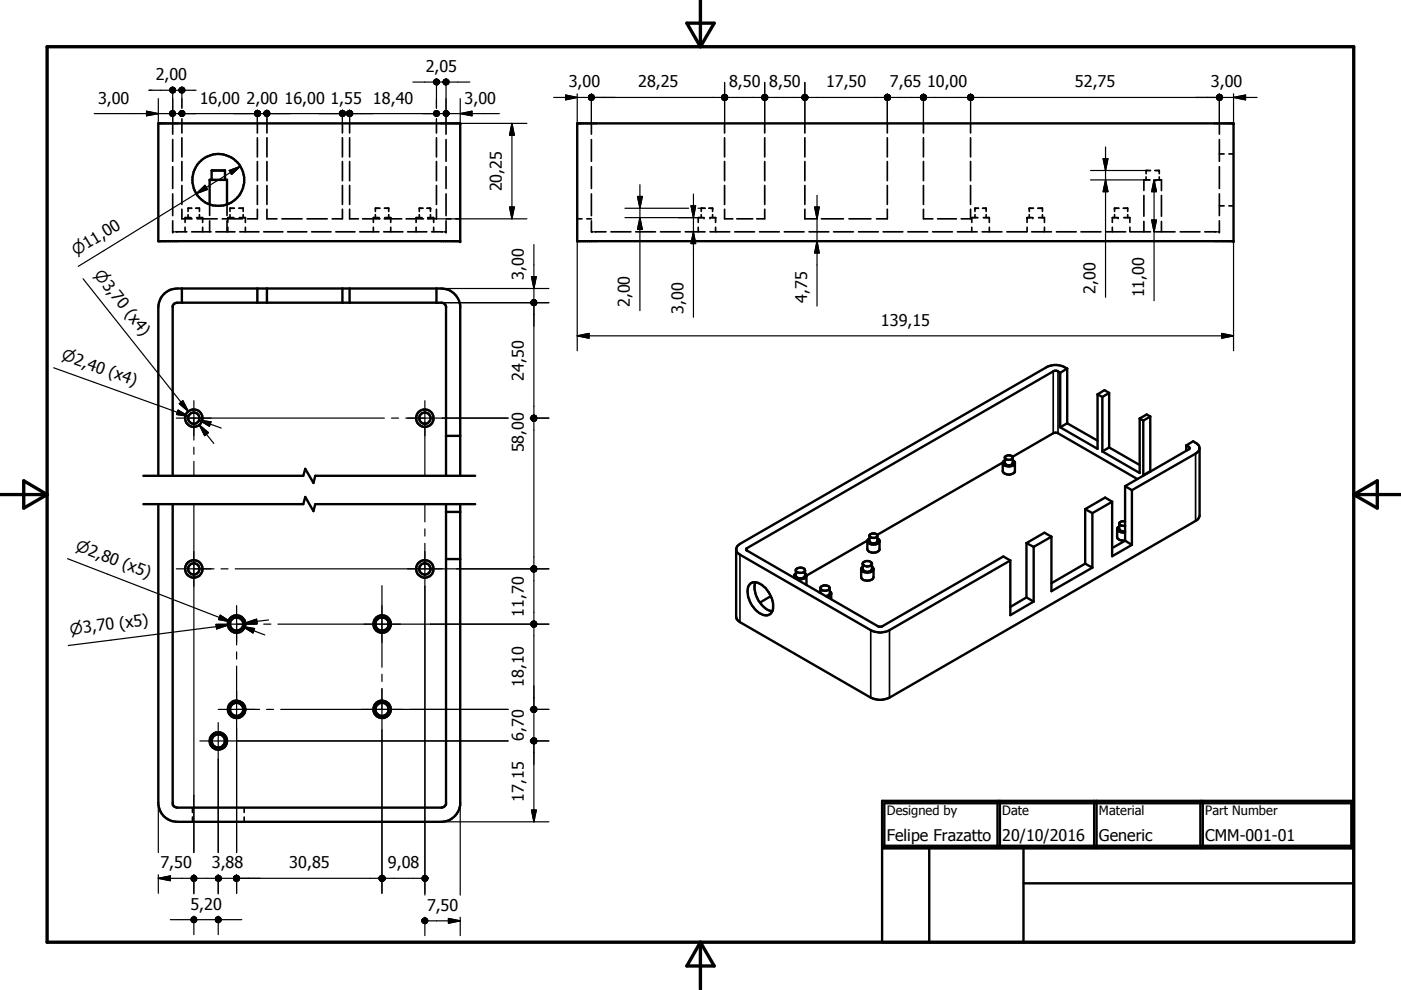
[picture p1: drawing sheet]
<svg xmlns="http://www.w3.org/2000/svg" width="297mm" height="210mm" viewBox="0 0 297 210" stroke-linecap="round" stroke-linejoin="round" font-family="sans-serif">
<defs><g id="words">
<g font-size="3.4">
<text x="33" y="17">2,00</text>
<text x="90.3" y="15.3">2,05</text>
<text x="20.8" y="22">3,00</text>
<text x="42.4" y="22">16,00</text>
<text x="52.3" y="22">2,00</text>
<text x="60.3" y="22">16,00</text>
<text x="70.1" y="22">1,55</text>
<text x="79.1" y="22">18,40</text>
<text x="98.5" y="22">3,00</text>
<text x="120.6" y="18.5">3,00</text>
<text x="135.3" y="18.5">28,25</text>
<text x="154.6" y="18.5">8,50</text>
<text x="163.1" y="18.5">8,50</text>
<text x="175.2" y="18.5">17,50</text>
<text x="188.7" y="18.5">7,65</text>
<text x="196.6" y="18.5">10,00</text>
<text x="227.9" y="18.5">52,75</text>
<text x="256.7" y="18.5">3,00</text>
<text x="106.4" y="40.6" transform="rotate(-90 106.4 40.6)">20,25</text>
<text x="111.1" y="59.3" transform="rotate(-90 111.1 59.3)">3,00</text>
<text x="133.6" y="65.1" transform="rotate(-90 133.6 65.1)">2,00</text>
<text x="171.1" y="64.2" transform="rotate(-90 171.1 64.2)">4,75</text>
<text x="232.2" y="62.3" transform="rotate(-90 232.2 62.3)">2,00</text>
<text x="242.6" y="63.1" transform="rotate(-90 242.6 63.1)">11,00</text>
<text x="144.9" y="66.5" transform="rotate(-90 144.9 66.5)">3,00</text>
<text x="186.8" y="69.1">139,15</text>
<text x="111.1" y="80.7" transform="rotate(-90 111.1 80.7)">24,50</text>
<text x="111.1" y="95.9" transform="rotate(-90 111.1 95.9)">58,00</text>
<text x="111.1" y="130.7" transform="rotate(-90 111.1 130.7)">11,70</text>
<text x="111.1" y="145.6" transform="rotate(-90 111.1 145.6)">18,10</text>
<text x="111.1" y="157.1" transform="rotate(-90 111.1 157.1)">6,70</text>
<text x="111.1" y="170" transform="rotate(-90 111.1 170)">17,15</text>
<text x="188" y="178.4">Felipe Frazatto 20/10/2016</text>
<text x="233" y="178.4">Generic</text>
<text x="255.5" y="178.4">CMM-001-01</text>
<text x="34" y="184.1">7,50</text>
<text x="44.9" y="184.1">3,88</text>
<text x="61.3" y="184.1">30,85</text>
<text x="82.3" y="184.1">9,08</text>
<text x="40.4" y="192.9">5,20</text>
<text x="90.5" y="193.1">7,50</text>
</g>
<g font-size="3.3">
<text x="16.1" y="54.3" transform="rotate(-32 16.1 54.3)">⌀11,00</text>
<text x="19.8" y="58.3" transform="rotate(51 19.8 58.3)">⌀3,70 (x4)</text>
<text x="12.9" y="76.2" transform="rotate(20 12.9 76.2)">⌀2,40 (x4)</text>
<text x="15.9" y="116.7" transform="rotate(21 15.9 116.7)">⌀2,80 (x5)</text>
<text x="15" y="134.6" transform="rotate(-7 15 134.6)">⌀3,70 (x5)</text>
</g>
<g font-size="2.7">
<text x="188" y="172.9">Designed by</text>
<text x="212.5" y="172.8">Date</text>
<text x="233" y="172.9">Material</text>
<text x="255.5" y="172.9">Part Number</text>
</g>
</g></defs>
<g fill="none" stroke="#000" stroke-width=".35">
<path d="M36.6 26.2v2.2M36.6 29.6v4.6M36.6 35.3v4.7M38.6 26.2v2M38.6 29.2v4.1M38.6 34.2v4.1M38.6 39.3v4M54.6 26.2v2M54.6 29.2v4.1M54.6 34.2v4.1M54.6 39.3v4M56.6 26.2v2"/>
<path d="M56.6 29.2v4.1M56.6 34.2v4.1M56.6 39.3v4M72.6 26.2v2M72.6 29.2v4.1M72.6 34.2v4.1M72.6 39.3v4M74.1 26.2v2M74.1 29.2v4.1M74.1 34.2v4.1M74.1 39.3v4M92.5 26.2v2"/>
<path d="M92.5 29.2v4.1M92.5 34.2v4.1M92.5 39.3v4M94.6 26.2v2.2M94.6 29.6v4.6M94.6 35.3v4.7M125.4 26.2v2.2M125.4 29.6v4.6M125.4 35.3v4.7M153.6 26.2v2M153.6 29.2v4.1M153.6 34.2v4.1"/>
<path d="M153.6 39.3v4M162.1 26.2v2M162.1 29.2v4.1M162.1 34.2v4.1M162.1 39.3v4M170.6 26.2v2M170.6 29.2v4.1M170.6 34.2v4.1M170.6 39.3v4M188.1 26.2v2M188.1 29.2v4.1M188.1 34.2v4.1"/>
<path d="M188.1 39.3v4M195.8 26.2v2M195.8 29.2v4.1M195.8 34.2v4.1M195.8 39.3v4M205.8 26.2v2M205.8 29.2v4.1M205.8 34.2v4.1M205.8 39.3v4M243 37.5v.6M243.8 38.1h-1.3v2.3M243.9 36.2h-.9v.6"/>
<path d="M244.9 36.2h.9v.6M245 38.1h1.2v2.3M245.8 37.5v.6M258.5 26.2v2.2M258.5 29.6v4.6M258.5 35.3v4.7M258.5 32.6h1M260.6 32.6h.9M36.6 41.1v4.6M36.6 46.8v2.3h.3M37.3 49.1h2.3M38.6 44.4v2h2.1"/>
<path d="M39.2 48.2v.9M39.9 45.5v.6M40.5 46.1h-1.3v1.1M40.6 49.1h4.1M40.7 44.2h-.8v.6M41.5 44.2h.8v.6M41.7 46.1h1.3v1.1M41.8 46.4h4.3M42.3 45.5v.6M43 48.2v.9M44.4 43.3v2.4M44.4 46.8v2.3"/>
<path d="M45.8 49.1h4M47.1 46.4h4.3M48.1 43.3v2.4M48.1 46.8v2.3M48.3 48.2v.9M48.8 45.5v.6M49.6 46.1h-1.3v1.1M49.7 44.2h-.9v.6M50.6 44.2h1v.6M50.8 46.1h1.2v1.1M50.8 49.1h4.1M51.6 45.5v.6"/>
<path d="M52 48.2v.9M54.6 44.4v2h-2.2M55.9 49.1h4.1M56.6 44.4v2h2.1M59.8 46.4h4.2M61 49.1h4.1M65.1 46.4h4.3M66.1 49.1h4.1M71.2 49.1h4.1M72.6 44.4v2h-2.2M74.1 44.4v2h1.9M76.3 49.1h4"/>
<path d="M76.9 46.4h3.7M79.2 48.2v.9M79.6 45.5v.6M80.4 46.1h-1.2v1.1M80.6 44.2h-1v.6M81.4 49.1h4M81.5 46.4h3.7M81.5 44.2h.9v.6M81.6 46.1h1.2v1.1M82.4 45.5v.6M82.8 48.2v.9M86.1 46.4h3.7"/>
<path d="M86.4 49.1h4.1M88.2 48.2v.9M88.9 45.5v.6M89.4 46.1h-1.2v1.1M89.7 44.2h-.8v.6M90.5 44.2h.8v.6M90.7 46.1h1.2v1.1M91.3 45.5v.6M91.5 49.1h2.4M91.9 48.2v.9M92.5 44.4v2h-1.8M94.6 46.4h1"/>
<path d="M94.6 41.1v4.6M94.6 46.8v2.3h-.3M96.6 46.4h1M122.4 46.4h1M124.4 46.4h1M125.4 46.8v2.3h.3M125.4 41.1v4.6M126.1 49.1h2.4M129.5 49.1h4.3M134.8 49.1h4.2M140 49.1h4.2M145.3 49.1h4.2"/>
<path d="M148 48.2v.9M148.7 45.5v.6M149.3 46.1h-1.3v1.1M149.5 44.2h-.8v.6M150.3 44.2h.8v.6M150.5 46.1h1.2v1.1M150.5 49.1h4.2M151.1 45.5v.6M151.7 48.2v.9M153.6 44.4v2h1.8M155.8 49.1h4.2M156.2 46.4h3.4"/>
<path d="M161 49.1h4.2M162.1 44.4v2h-1.7M166.3 49.1h4.2M170.6 44.4v2h2.4M171.5 49.1h4.2M174.2 46.4h4.6M176.7 49.1h4.2M180 46.4h4.7M182 49.1h4.2M187.2 49.1h4.2M188.1 44.4v2h-2.3M192.5 49.1h4.2"/>
<path d="M195.8 44.4v2h2M197.7 49.1h4.2M198.8 46.4h4M203 49.1h4.2M205.8 44.4v2h-2M206 48.2v.9M206.7 45.5v.6M207.3 46.1h-1.3v1.1M207.5 44.2h-.8v.6M208.2 49.1h4.2M208.3 44.2h.8v.6M208.5 46.1h1.3v1.1"/>
<path d="M209.1 45.5v.6M209.8 48.2v.9M213.5 49.1h4.2M217.8 48.2v.9M218.2 45.5v.6M218.7 49.1h4.2M219 46.1h-1.2v1.1M219.1 44.2h-.9v.6M220 44.2h1v.6M220.2 46.1h1.2v1.1M221 45.5v.6M221.4 48.2v.9"/>
<path d="M224 49.1h4.2M229.2 49.1h4.2M234.5 49.1h4.2M235.8 48.2v.9M236.3 45.5v.6M237.1 46.1h-1.3v1.1M237.2 44.2h-.9v.6M238.2 44.2h.9v.6M238.3 46.1h1.3v1.1M239.1 45.5v.6M239.6 48.2v.9M239.7 49.1h4.2"/>
<path d="M242.5 41.4v4.4M242.5 46.9v2.2M244.9 49.1h4.2M246.2 41.4v4.4M246.2 46.9v2.2M250.2 49.1h4.2M255.4 49.1h2.5M258.5 46.8v2.3h-.3M258.5 41.1v4.6M258.5 43.6h1M260.6 43.6h.9M223.3 78.7v13.2"/>
<path d="M224.3 78.7v13.2M252 94.7v.6M253.5 96.2v14.2M156.9 117.6v14.3M158.4 116.2v.6M184.6 133.6v14.3M188.6 133.6v14.3M40.8 171.2v1.1M40.8 173.2v1M51.8 171.2v1.1M51.8 173.2v1"/>
</g>
<g fill="none" stroke="#000" stroke-width=".51">
<path d="M33.6 26.2h64v24.9h-64zM44.9 38.1v-1.9h2.8v1.9M122.4 26.2h139.1v24.9h-139.1zM44.4 43.3v-5.2h3.7v5.2M38.6 61.2v3M54.6 61.2v3M56.6 61.2v3M72.6 61.2v3M74.1 61.2v3M92.5 61.2v3M224.8 79l-.6-.3h-.8l-65.2 37.7 .2 .4 28 16.1 .7-.1 25.6-14.8 1.5 .8M224.8 79v11.6"/>
<path d="M226.3 78.1l-1.5 .9M226.3 78.1v11.6M226.3 78.1a4.3 4.3 0 0 0-4.5-.2l-64.9 37.4-.7 .6-.1 .5v14.4a1.52 1.52 0 0 0 .8 1.1l27.7 16a4.4 4.4 0 0 0 4 0l65.4-37.8 .3-.8v-14.4a1.11 1.11 0 0 0-.8-1l-.5-.3-1.5 .8M94.6 92.4h3M212.6 98.1a1.3 1.3 0 0 0 1.4 .8l.8-.2 .4-.4M212.6 98l-26.6 15.4M213.1 96.9a1.17 1.17 0 0 1 1.6 0v1.4a1.04 1.04 0 0 1-1.6 0zM213.1 97.1a1.04 1.04 0 0 0 1.6 0M213.1 97.6l-.5 .5M214.7 96.9l8.7-5.1h.8l16.9 9.8M214.7 97.6l.5 .4v2a1.57 1.57 0 0 1-2.6-.1v-1.8M226.3 89.7l-1.5 .9"/>
<path d="M226.3 89.7l6.4 3.7M232.7 83.6v11.6l-7.9-4.6M232.7 83.6l1 .6M233.7 84.2v11.5M235.2 83.3l-1.5 .9M235.2 94.9l-1.5 .8M235.2 83.3v11.6M235.2 94.9l6.4 3.7M235.2 83.3l-1-.6-1.5 .9M241.6 88.7v11.6l-7.9-4.6M241.6 88.7l.8 .5M242.4 89.2v11.6"/>
<path d="M243.9 88.3l-.8-.4-1.5 .8M243.9 88.3l-1.5 .9M243.9 99.9l-1.5 .9M243.9 88.3v11.6M243.9 99.9h.1M251.5 94.4v1.2M251.5 94.4l.6 .4v.4l-13.6 7.9M254.3 95.1a1.2 1.2 0 0 1-.8 1.1l-13.5 7.7M30.4 106.9h33.9l.4-1.5 1.8 3 .3-1.5h33.9M30.4 100.9h33.9l.4-1.5 1.8 3 .3-1.5h33.9M33.6 100.9v-35.7a4 4 0 0 1 4-4h56a4.1 4.1 0 0 1 4 3.5v36.2M33.6 106.9v63.3a4 4 0 0 0 4 4h56a4.1 4.1 0 0 0 4-3.5v-63.8"/>
<path d="M36.6 100.9v-36l.4-.5 .6-.2 56.4 .1 .6 .6v36M36.6 106.9v63.6a.95 .95 0 0 0 1 .7h56l.8-.3 .2-.4v-63.6M94.6 108.5h3M94.6 118.5h3M156.1 116.6l.1 .5 .7 .5 27.7 16a4.1 4.1 0 0 0 4 0l25.6-14.8M183 119.2a1.32 1.32 0 0 1 1.9 .2v1.2a1.14 1.14 0 0 1-2 .2v-1.3zM183.9 114.7a1.5 1.5 0 0 0 2.4 .4l.2-.2M183.9 114.6l-12.9 7.4M184.4 113.7a1.12 1.12 0 0 0 1.6 0M184.4 114.2l-.4 .2-.1 .3M184.4 113.3l.6-.2 .9 .2 .1 1.6a1.12 1.12 0 0 1-1.6 0zM184.9 119.5a1.19 1.19 0 0 1-2 .1"/>
<path d="M186 114.2l.5 .4v2a1.57 1.57 0 0 1-2.6-.2v-1.7M214.2 118.8v11.6l5-2.8M217.6 115.1l1.6 .9M217.6 115.1v11.6M219.2 116v11.6M222.9 113.8l-1.5-.9-3.8 2.2M222.9 113.8v11.5l8.7-4.9M222.9 113.8l-3.7 2.2M230.1 107.9l1.5 .9M230.1 107.9v11.6M230.1 119.5l1.5 .9M230.1 119.5l-7.2 4.2"/>
<path d="M231.6 108.8v11.6M235.8 106.4v11.5l4.2-2.4M235.8 106.4l-1.5-.9-4.2 2.4M235.8 106.4l-4.2 2.4M236.9 112.1a1.3 1.3 0 0 0 1.6 .8M236.9 112.1v2.1a1.69 1.69 0 0 0 1.6 .4M237.3 111.1l.4 .3 .8 .1M237.3 111.6l-.4 .5M238.5 103.1l1.5 .8M238.5 103.1v11.5M238.5 114.6l1.5 .9M238.5 114.6l-2.7 1.6"/>
<path d="M238.5 110.6h-.8l-.4 .3 .1 1.5 .7 .2h.4M240 103.9v11.6M242.4 100.8h.1M159 123.8a1.99 1.99 0 0 1 2.7 .4 5.5 5.5 0 0 1 2 5.4 1.65 1.65 0 0 1-2.7 .4 5.6 5.6 0 0 1-2.3-5.7zM160.2 123.4a5.3 5.3 0 0 0 3.2 6.1l.3 .1M163.4 126.4l-2.3 1.4M168.4 122v.6M168.7 121.6a.63 .63 0 0 0-.2 .8 .63 .63 0 0 0 .7 .3l.8 .1a1.16 1.16 0 0 0 1-.6M170.7 120.9l-.1 1.4a1.25 1.25 0 0 1-1.5 .2l-.4-.3v-1.5a1.2 1.2 0 0 1 2 .2 1.19 1.19 0 0 1-2 .1M170.7 121.6l.3 .4v2M173.9 124.8a1.1 1.1 0 0 0 2-.2 1.2 1.2 0 0 0-2 0v1.1M173.9 125.3l-.2 .3"/>
<path d="M175.9 125.3l.3 .4v1.3M175.9 124.7v1.3l-.2 .2-.7 .2M176.2 125.9l-.4 .5-.5 .1M182.6 120.7a1.61 1.61 0 0 0 2.6 0M182.9 120.1l-.3 .5v1.7a1.51 1.51 0 0 0 2.6 0v-1.7l-.3-.5M217.6 126.7l1.6 .9M217.6 126.7l-3.4 2M187 179.3h100M187 169.8h100v30h-100zM187 179.8h100M187.5 179.8v-9.5h99v9.5M197 179.8v20"/>
<path d="M211.5 169.8v10M212 169.8v10M217 179.8v20M232 169.8v10M232.5 169.8v10M254.5 169.8v10M255 169.8v10M217 187.3h70"/>
<circle cx="46.3" cy="38.1" r="5.5"/>
<circle cx="41.1" cy="88.7" r="1.2"/>
<circle cx="41.1" cy="88.6" r="1.84"/>
<circle cx="90.1" cy="88.7" r="1.87"/>
<circle cx="90.1" cy="88.7" r="1.21"/>
<circle cx="41.1" cy="120.6" r="1.85"/>
<circle cx="41.1" cy="120.6" r="1.2"/>
<circle cx="50.2" cy="132.3" r="1.86"/>
<circle cx="50.2" cy="132.3" r="1.4"/>
<circle cx="81" cy="132.3" r="1.4"/>
<circle cx="81" cy="132.3" r="1.85"/>
<circle cx="90.1" cy="120.6" r="1.86"/>
<circle cx="90.1" cy="120.6" r="1.19"/>
<circle cx="46.3" cy="157.1" r="1.41"/>
<circle cx="46.3" cy="157.1" r="1.86"/>
<circle cx="50.2" cy="150.4" r="1.86"/>
<circle cx="50.2" cy="150.4" r="1.39"/>
<circle cx="81" cy="150.4" r="1.39"/>
<circle cx="81" cy="150.4" r="1.84"/>
</g>
<g fill="#000">
<circle cx="97.6" cy="26.2" r=".25"/>
<circle cx="245" cy="38.1" r=".18"/>
<circle cx="245.8" cy="36.2" r=".18"/>
<circle cx="261.5" cy="26.2" r=".25"/>
<circle cx="36.6" cy="49.1" r=".18"/>
<circle cx="40.5" cy="46.1" r=".18"/>
<circle cx="80.4" cy="46.1" r=".18"/>
<circle cx="81.6" cy="46.1" r=".18"/>
<circle cx="82.8" cy="46.1" r=".18"/>
<circle cx="89.4" cy="46.1" r=".18"/>
<circle cx="90.7" cy="46.1" r=".18"/>
<circle cx="91.3" cy="44.2" r=".18"/>
<circle cx="94.6" cy="49.1" r=".18"/>
<circle cx="97.6" cy="51.1" r=".25"/>
<circle cx="149.3" cy="46.1" r=".18"/>
<circle cx="150.5" cy="46.1" r=".18"/>
<circle cx="151.1" cy="44.2" r=".18"/>
<circle cx="151.7" cy="46.1" r=".18"/>
<circle cx="206.7" cy="44.2" r=".18"/>
<circle cx="209.1" cy="44.2" r=".18"/>
<circle cx="217.8" cy="46.1" r=".18"/>
<circle cx="218.2" cy="44.2" r=".18"/>
<circle cx="219" cy="46.1" r=".18"/>
<circle cx="236.3" cy="44.2" r=".18"/>
<circle cx="237.1" cy="46.1" r=".18"/>
<circle cx="258.5" cy="49.1" r=".18"/>
<circle cx="261.5" cy="51.1" r=".25"/>
</g>
<path d="M148.5 -.1v10M10 9.9h277v189.9h-277zM145.6 4.9h5.8l-2.9 5zM0 104.9h10M5 101.9l5 3-5 2.8zM287 104.9h10M287 104.9l5-3v5.8zM148.5 199.8v10M148.5 199.8l2.9 5h-5.8z" fill="none" stroke="#000" stroke-width=".71"/>
<g fill="none" stroke="#000" stroke-width=".25">
<path d="M31.6 19.1h4.4M36 19l1.2 .1-1.2 .1zM36 19.2l1.2-.1-1.2 .3zM36 18.8l1.2 .3-1.2-.1zM36 19.4l1.2-.3-1.1 .4zM36.1 18.7l.2-.2 .9 .6zM36.1 18.7l1.1 .4-1.2-.3zM36.1 19.5l1.1-.4-.9 .5zM36.3 18.5h.1l.8 .6zM36.3 19.6l.9-.5-.8 .6zM36.4 18.5h.2l.6 .6zM36.4 19.7l.8-.6z"/>
<path d="M36.6 18.5h.2l.4 .6zM36.6 19.7l.6-.6-.4 .6zM36.6 18.4v7.8M36.6 19.1h2M36.8 18.5l.4 .6zM37 18.6l.2 .5zM37.1 18.8l.1 .3zM37.2 19.1l-.4 .6zM37.2 19.1l-.2 .5zM37.2 19.1l-.1 .4zM37.2 19.1v.2zM38 19.1l.1 .4z"/>
<path d="M38 19.1l.2 .5zM38 19.1l.4 .6zM38 19.1l.5 .6zM38 19.1l.7 .6h-.2zM38 19.1l.9 .5-.2 .1zM38 19.1l1 .4-.1 .1zM38 19.1l1.2 .3-.2 .1zM38 19.1l1.2 .1v.2zM38 19.1l1.2-.1v.2zM38 19.1l1.2-.3v.2zM38 19.1l1-.4 .2 .1zM38 19.1l.9-.6 .1 .2z"/>
<path d="M38 19.1l.7-.6h.2zM38 18.9v.2zM38.1 18.8l.1-.2-.2 .5zM38.1 18.8l-.1 .3zM38.2 18.6l.2-.1-.4 .6zM38.4 18.5h.1l-.5 .6zM38.5 18.5h.2l-.7 .6zM38.6 18.4v4.5M39.2 19.1h2.4M87.5 17.4h4.4M91.9 17.3l1.3 .1-1.3 .1zM91.9 17.5l1.3-.1-1.2 .3z"/>
<path d="M92 17.1l1.2 .3-1.3-.1zM92 17.7l1.2-.3-1.1 .4zM92.1 17l.1-.2 1 .6zM92.1 17l1.1 .4-1.2-.3zM92.1 17.8l1.1-.4-1 .5zM92.2 16.8h.2l.8 .6zM92.2 17.9l1-.5-.8 .6zM92.4 16.8h.2l.6 .6zM92.4 18l.8-.6-.6 .6zM92.5 16.6v6.3M92.5 17.4h2.1M92.6 16.8l.6 .6z"/>
<path d="M92.7 16.8l.5 .6zM92.9 16.9l.3 .5zM93 17l.2 .4zM93.2 17.4l-.6 .6zM93.2 17.4l-.5 .6zM93.2 17.4l-.3 .5zM93.2 17.4l-.2 .3zM93.2 17.4l-.1 .2zM93.9 17.4l.2 .3zM93.9 17.4l.3 .5zM93.9 17.4l.5 .6zM93.9 17.4l.6 .6z"/>
<path d="M93.9 17.4l.8 .6h-.2zM93.9 17.4l1 .5-.2 .1zM93.9 17.4l1.1 .4-.1 .1zM93.9 17.4l1.3 .3-.2 .1zM93.9 17.4l1.3 .1v.2zM93.9 17.4l1.3-.1v.2zM93.9 17.4l1.3-.3v.2zM93.9 17.4l1.1-.4 .2 .1zM93.9 17.4l1-.6 .1 .2zM93.9 17.4l.8-.6h.2zM94 17.2l-.1 .2zM94.1 17l.1-.1-.3 .5z"/>
<path d="M94.1 17l-.2 .4zM94.2 16.9l.2-.1-.5 .6zM94.4 16.8h.1l-.6 .6zM94.5 16.8h.2l-.8 .6zM94.6 16.6v9.6M95.2 17.4h4.4M122.4 19.9v6.3M125.4 19.9v6.3M153.6 17.5v8.7M162.1 17.5v8.7M170.6 17.5v8.7M188.1 19.9v6.3"/>
<path d="M195.8 19.9v6.3M205.8 19.9v6.3M258.5 19.9v6.3M261.5 19.9v6.3M20 24.1h16.6M31.1 23.6l2.5 .5-2.5 .5zM33.6 20.9v5.3M36 24.1l.1 .3zM36 24.1l.2 .5zM36 24.1l.4 .5zM36 24.1l.5 .6zM36 24.1l.7 .6h-.2z"/>
<path d="M36 24.1l.9 .5-.2 .1zM36 24.1l1 .4-.1 .1zM36 24.1l1.2 .2-.2 .2zM36 24.1h1.2v.2zM36 24.1l1.2-.1v.1zM36 24.1l1.2-.3v.2zM36 24.1l1-.5 .2 .2zM36 24.1l.9-.6 .1 .1zM36 24.1l.7-.6h.2zM36 23.9v.2zM36.1 23.7l.1-.1-.2 .5zM36.1 23.7l-.1 .4z"/>
<path d="M36.2 23.6l.2-.1-.4 .6zM36.4 23.5h.1l-.5 .6zM36.5 23.5h.2l-.7 .6zM37.2 24.1h16.8M38 24.1l.1 .3zM38 24.1l.2 .5zM38 24.1l.4 .5zM38 24.1l.5 .6zM38 24.1l.7 .6h-.2zM38 24.1l.9 .5-.2 .1zM38 24.1l1 .4-.1 .1zM38 24.1l1.2 .2-.2 .2z"/>
<path d="M38 24.1h1.2v.2zM38 24.1l1.2-.1v.1zM38 24.1l1.2-.3v.2zM38 24.1l1-.5 .2 .2zM38 24.1l.9-.6 .1 .1zM38 24.1l.7-.6h.2zM38 23.9v.2zM38.1 23.7l.1-.1-.2 .5zM38.1 23.7l-.1 .4zM38.2 23.6l.2-.1-.4 .6zM38.4 23.5h.1l-.5 .6zM38.5 23.5h.2l-.7 .6z"/>
<path d="M38.6 25.2v1M48.6 36.2l2.4-.9-1.9 1.7zM51 35.3l-34.4 21.2M54 24l1.2 .1h-1.2zM54 24.1h1.2l-1.2 .2zM54 23.8l1.2 .3-1.2-.1zM54 24.3l1.2-.2-1.1 .4zM54.1 23.6l.2-.1 .9 .6zM54.1 23.6l1.1 .5-1.2-.3zM54.1 24.5l1.1-.4-.9 .5zM54.3 23.5h.1l.8 .6zM54.3 24.6l.9-.5-.8 .6z"/>
<path d="M54.4 23.5h.2l.6 .6zM54.4 24.7l.8-.6-.6 .6zM54.6 24.1h2M54.6 23.3v2.9M54.6 23.5l.6 .6zM54.8 23.5l.4 .6zM55 23.6l.2 .5zM55.1 23.7l.1 .4zM55.2 24.1l-.6 .6zM55.2 24.1l-.4 .5zM55.2 24.1l-.2 .5zM55.2 24.1l-.1 .3z"/>
<path d="M55.2 24.1v.2zM56 24.1l.1 .3zM56 24.1l.2 .5zM56 24.1l.3 .5zM56 24.1l.6 .6-.3-.1zM56 24.1l.7 .6zM56 24.1l.9 .5-.2 .1zM56 24.1l1.1 .4-.2 .1zM56 24.1l1.1 .2v.2zM56 24.1h1.2l-.1 .2zM56 24.1l1.2-.1v.1zM56 24.1l1.1-.3 .1 .2z"/>
<path d="M56 24.1l1.1-.5v.2zM56 24.1l.9-.6 .2 .1zM56 24.1l.7-.6h.2zM56 23.9v.2zM56.1 23.7l.1-.1-.2 .5zM56.1 23.7l-.1 .4zM56.2 23.6l.1-.1-.3 .6zM56.3 23.5h.3l-.6 .6zM56.6 23.5h.1l-.7 .6zM56.6 23.3v2.9M57.2 24.1h14.8M72 24l1.2 .1h-1.2z"/>
<path d="M72 24.1h1.2l-1.2 .2zM72 23.8l1.2 .3-1.2-.1zM72 24.3l1.2-.2-1.1 .4zM72.1 23.6l.2-.1 .9 .6zM72.1 23.6l1.1 .5-1.2-.3zM72.1 24.5l1.1-.4-.9 .5zM72.3 23.5l.9 .6zM72.3 24.6l.9-.5-.8 .6zM72.4 23.5h.2l.6 .6zM72.4 24.7l.8-.6-.6 .6zM72.6 24.1h1.5M72.6 23.3v2.9"/>
<path d="M72.6 23.5l.6 .6zM72.8 23.5l.4 .6zM73 23.6l.2 .5zM73.1 23.7l.1 .4zM73.2 24.1l-.6 .6zM73.2 24.1l-.4 .5zM73.2 24.1l-.2 .5zM73.2 24.1l-.1 .3zM73.2 24.1v.2zM73.5 24.1l.1 .3zM73.5 24.1l.2 .5zM73.5 24.1l.4 .5z"/>
<path d="M73.5 24.1l.6 .6zM73.5 24.1l.7 .6zM73.5 24.1l1 .5-.3 .1zM73.5 24.1l1.1 .4-.1 .1zM73.5 24.1l1.2 .2-.1 .2zM73.5 24.1h1.3l-.1 .2zM73.5 24.1l1.3-.1v.1zM73.5 24.1l1.2-.3 .1 .2zM73.5 24.1l1.1-.5 .1 .2zM73.5 24.1l1-.6 .1 .1zM73.5 24.1l.7-.6h.3zM73.5 23.9v.2z"/>
<path d="M73.6 23.7l-.1 .4zM73.7 23.6l.2-.1-.4 .6zM73.7 23.6l-.2 .5zM73.9 23.5h.2l-.6 .6zM74.1 23.5h.1l-.7 .6zM74.1 23.3v2.9M74.8 24.1h19.1M91.9 24l1.3 .1h-1.3zM91.9 24.1h1.3l-1.2 .2zM92 23.8l1.2 .3-1.3-.1zM92 24.3l1.2-.2-1.1 .4zM92.1 23.6l.1-.1 1 .6z"/>
<path d="M92.1 23.6l1.1 .5-1.2-.3zM92.1 24.5l1.1-.4-1 .5zM92.2 23.5h.2l.8 .6zM92.2 24.6l1-.5-.8 .6zM92.4 23.5h.2l.6 .6zM92.4 24.7l.8-.6zM92.5 25.2v1M92.6 23.5l.6 .6zM92.6 24.7l.6-.6zM92.7 23.5l.5 .6zM92.9 23.6l.3 .5zM93 23.7l.2 .4z"/>
<path d="M93.2 24.1l-.5 .5zM93.2 24.1l-.3 .5zM93.2 24.1l-.2 .3zM93.2 24.1l-.1 .2zM93.6 26.2h18.1M94 24l1.2 .1h-1.2zM94 24.1h1.2l-1.2 .2zM94 23.8l1.2 .3-1.2-.1zM94 24.3l1.2-.2-1.1 .4zM94.1 23.6l.2-.1 .9 .6zM94.1 23.6l1.1 .5-1.2-.3zM94.1 24.5l1.1-.4-.9 .5z"/>
<path d="M94.3 23.5h.1l.8 .6zM94.3 24.6l.9-.5-.8 .6zM94.4 23.5h.3l.5 .6zM94.4 24.7l.8-.6-.5 .6zM94.6 24.1h11.3M94.7 23.5l.5 .6zM94.8 23.5l.4 .6zM95 23.6l.2 .5zM95.1 23.7l.1 .4zM95.2 24.1l-.5 .6zM95.2 24.1l-.4 .5zM95.2 24.1l-.2 .5z"/>
<path d="M95.2 24.1l-.1 .3zM95.2 24.1v.2zM97.6 24.1l2.5-.5v1zM97.6 20.9v5.3M108.5 26.2l.5 2.5h-1zM108.5 26.2v20.2M117.4 20.7h8M119.9 20.2l2.5 .5-2.5 .5zM124.8 20.7l.1 .3zM124.8 20.7l.2 .5zM124.8 20.7l.4 .5h-.2zM124.8 20.7l.5 .6z"/>
<path d="M124.8 20.7l.8 .6h-.3zM124.8 20.7l.9 .5zM124.8 20.7l1.1 .4-.2 .1zM124.8 20.7l1.1 .2v.2zM124.8 20.7h1.2l-.1 .2zM124.8 20.7l1.2-.1v.1zM124.8 20.7l1.1-.3 .1 .2zM124.8 20.7l1.1-.5v.2zM124.8 20.7l.9-.6 .2 .1zM124.8 20.7l.8-.7 .1 .1zM124.8 20.4v.3zM124.9 20.3l-.1 .4z"/>
<path d="M125 20.2l.2-.1-.4 .6zM125 20.2l-.2 .5zM125.2 20.1l.1-.1-.5 .7zM125.3 20h.3l-.8 .7zM126 20.7h27M135.7 39.2v26.7M153 20.6l1.3 .1h-1.3zM153 20.7h1.3l-1.2 .2zM153 20.7l.1 .3zM153 20.7l.2 .5zM153 20.7l.4 .5h-.2zM153 20.7l.6 .6z"/>
<path d="M153 20.7l.8 .6h-.2zM153 20.7l1 .5-.2 .1zM153 20.7l1.1 .4-.1 .1zM153 20.7l1.2 .2-.1 .2zM153 20.7h1.3l-.1 .2zM153 20.7l1.3-.1v.1zM153 20.7l1.2-.3 .1 .2zM153 20.7l1.1-.5 .1 .2zM153 20.7l1-.6 .1 .1zM153 20.7l.8-.7 .2 .1zM153.1 20.4l1.2 .3-1.3-.1zM153.1 20.9l1.2-.2-1.1 .4z"/>
<path d="M153.1 20.4l-.1 .3zM153.1 20.3l-.1 .4zM153.2 20.2l.1-.1 1 .6zM153.2 20.2l1.1 .5-1.2-.3zM153.2 21.1l1.1-.4-1 .5zM153.2 20.2l.2-.1-.4 .6zM153.2 20.2l-.2 .5zM153.3 20.1l.2-.1 .8 .7zM153.3 21.2l1-.5-.8 .6zM153.4 20.1l.2-.1-.6 .7zM153.5 20h.2l.6 .7zM153.5 21.3l.8-.6-.6 .6z"/>
<path d="M153.6 20h.2l-.8 .7zM153.7 20l.6 .7zM153.9 20.1l.4 .6zM154 20.2l.3 .5zM154.2 20.3l.1 .4zM154.3 20.7l-.6 .6zM154.3 20.7l-.3 .5h-.1zM154.3 20.7l-.3 .5zM154.3 20.7l-.1 .3zM154.3 20.7v.1zM154.3 20.7h7.2M161.5 20.7l.1 .3z"/>
<path d="M161.5 20.7l.3 .5zM161.5 20.7l.4 .5h-.1zM161.5 20.7l.6 .6zM161.5 20.7l.8 .6h-.2zM161.5 20.7l1 .5-.2 .1zM161.5 20.7l1.1 .4-.1 .1zM161.5 20.7l1.2 .2-.1 .2zM161.5 20.7h1.3l-.1 .2zM161.5 20.7l1.3-.1v.1zM161.5 20.7l1.2-.3 .1 .2zM161.5 20.7l1.1-.5 .1 .2zM161.5 20.7l1-.6 .1 .1z"/>
<path d="M161.5 20.7l.8-.7 .2 .1zM161.5 20.6l1.3 .1h-1.3zM161.5 20.7h1.3l-1.2 .2zM161.5 20.4v.3zM161.6 20.4l1.2 .3-1.3-.1zM161.6 20.9l1.2-.2-1.1 .4zM161.6 20.3l-.1 .4zM161.7 20.2l.1-.1 1 .6zM161.7 20.2l1.1 .5-1.2-.3zM161.7 21.1l1.1-.4-1 .5zM161.8 20.2l.1-.1-.4 .6zM161.8 20.2l-.3 .5z"/>
<path d="M161.8 20.1l.2-.1 .8 .7zM161.8 21.2l1-.5-.8 .6zM161.9 20.1l.2-.1-.6 .7zM162 20h.2l.6 .7zM162 21.3l.8-.6-.6 .6zM162.1 20h.2l-.8 .7zM162.2 20l.6 .7zM162.4 20.1l.4 .6zM162.5 20.2l.3 .5zM162.6 20.3l.2 .4zM162.8 20.7l-.6 .6zM162.8 20.7l-.4 .5z"/>
<path d="M162.8 20.7l-.3 .5zM162.8 20.7l-.2 .3zM162.8 20.7l-.1 .1zM162.8 20.7h7.2M170 20.6l1.3 .1h-1.3zM170 20.7h1.3l-1.2 .2zM170 20.7l.1 .3zM170 20.7l.3 .5zM170 20.7l.4 .5h-.1zM170 20.7l.6 .6zM170 20.7l.8 .6h-.2zM170 20.7l1 .5-.2 .1z"/>
<path d="M170 20.7l1.1 .4-.1 .1zM170 20.7l1.2 .2-.1 .2zM170 20.7h1.3l-.1 .2zM170 20.7l1.3-.1v.1zM170 20.7l1.2-.3 .1 .2zM170 20.7l1.1-.5 .1 .2zM170 20.7l1-.6 .1 .1zM170 20.7l.8-.7 .2 .1zM170 20.4v.3zM170.1 20.4l1.2 .3-1.3-.1zM170.1 20.9l1.2-.2-1.1 .4zM170.1 20.3l-.1 .4z"/>
<path d="M170.2 20.2l.1-.1 1 .6zM170.2 20.2l1.1 .5-1.2-.3zM170.2 21.1l1.1-.4-1 .5zM170.3 20.2l.1-.1-.4 .6zM170.3 20.2l-.3 .5zM170.3 20.1l.2-.1 .8 .7zM170.3 21.2l1-.5-.8 .6zM170.4 20.1l.2-.1-.6 .7zM170.5 20h.2l.6 .7zM170.5 21.3l.8-.6-.6 .6zM170.6 20h.2l-.8 .7zM170.7 20l.2 .1 .4 .6z"/>
<path d="M170.9 20.1l.4 .6zM171 20.2l.3 .5zM171.2 20.3l.1 .4zM171.3 20.7l-.6 .6zM171.3 20.7l-.4 .5zM171.3 20.7l-.3 .5zM171.3 20.7l-.1 .3zM171.3 20.7l-.1 .1zM171.3 20.7h16.2M187.5 20.6l1.3 .1h-1.3zM187.5 20.7h1.3l-1.2 .2zM187.5 20.7l.1 .3z"/>
<path d="M187.5 20.7l.2 .5zM187.5 20.7l.4 .5h-.2zM187.5 20.7l.6 .6zM187.5 20.7l.8 .6h-.2zM187.5 20.7l1 .5-.2 .1zM187.5 20.7l1.1 .4-.1 .1zM187.5 20.7l1.2 .2-.1 .2zM187.5 20.7h1.3l-.1 .2zM187.5 20.7l1.3-.1v.1zM187.5 20.7l1.2-.3 .1 .2zM187.5 20.7l1.1-.5 .1 .2zM187.5 20.7l1-.6 .1 .1z"/>
<path d="M187.5 20.7l.8-.7 .2 .1zM187.5 20.4v.3zM187.6 20.4l1.2 .3-1.3-.1zM187.6 20.9l1.2-.2-1.1 .4zM187.6 20.3l-.1 .4zM187.7 20.2l.1-.1 1 .6zM187.7 20.2l1.1 .5-1.2-.3zM187.7 21.1l1.1-.4-1 .5zM187.7 20.2l.2-.1-.4 .6zM187.7 20.2l-.2 .5zM187.8 20.1l.2-.1 .8 .7zM187.8 21.2l1-.5-.8 .6z"/>
<path d="M187.9 20.1l.2-.1-.6 .7zM188 20h.2l.6 .7zM188 21.3l.8-.6-.6 .6zM188.1 20h.2l-.8 .7zM188.2 20l.2 .1 .4 .6zM188.4 20.1l.4 .6zM188.5 20.2l.3 .5zM188.7 20.3l.1 .4zM188.8 20.7l-.6 .6zM188.8 20.7l-.3 .5h-.1zM188.8 20.7l-.3 .5zM188.8 20.7l-.1 .3z"/>
<path d="M188.8 20.7v.1zM188.8 20.7h6.4M195.2 20.6l1.2 .1h-1.2zM195.2 20.7h1.2l-1.2 .2zM195.2 20.7l.1 .3zM195.2 20.7l.2 .5zM195.2 20.7l.4 .5h-.2zM195.2 20.7l.5 .6zM195.2 20.7l.7 .6h-.2zM195.2 20.7l.9 .5-.2 .1zM195.2 20.7l1.1 .4-.2 .1zM195.2 20.7l1.2 .2-.1 .2z"/>
<path d="M195.2 20.7h1.2v.2zM195.2 20.7l1.2-.1v.1zM195.2 20.7l1.2-.3v.2zM195.2 20.7l1.1-.5 .1 .2zM195.2 20.7l.9-.6 .2 .1zM195.2 20.7l.7-.7 .2 .1zM195.2 20.4v.3zM195.2 20.4l1.2 .3-1.2-.1zM195.2 20.9l1.2-.2-1 .4zM195.3 20.3l-.1 .4zM195.4 20.2l.1-.1 .9 .6zM195.4 20.2l1 .5-1.2-.3z"/>
<path d="M195.4 21.1l1-.4-.9 .5zM195.4 20.2l.2-.1-.4 .6zM195.4 20.2l-.2 .5zM195.5 20.1l.2-.1 .7 .7zM195.5 21.2l.9-.5-.7 .6zM195.6 20.1l.1-.1-.5 .7zM195.7 20h.2l.5 .7zM195.7 21.3l.7-.6-.5 .6zM195.7 20h.2l-.7 .7zM195.9 20l.5 .7zM196 20.1l.4 .6zM196.2 20.2l.2 .5z"/>
<path d="M196.3 20.3l.1 .4zM196.4 20.7l-.5 .6zM196.4 20.7l-.4 .5zM196.4 20.7l-.2 .5zM196.4 20.7l-.1 .3zM196.4 20.7v.1zM196.4 20.7h8.8M205.2 20.6l1.2 .1h-1.2zM205.2 20.7h1.2l-1.2 .2zM205.2 20.7l.1 .3zM205.2 20.7l.2 .5zM205.2 20.7l.4 .5h-.2z"/>
<path d="M205.2 20.7l.6 .6zM205.2 20.7l.7 .6h-.1zM205.2 20.7l.9 .5-.2 .1zM205.2 20.7l1 .4-.1 .1zM205.2 20.7l1.2 .2-.2 .2zM205.2 20.7h1.2v.2zM205.2 20.7l1.2-.1v.1zM205.2 20.7l1.2-.3v.2zM205.2 20.7l1-.5 .2 .2zM205.2 20.7l.9-.6 .1 .1zM205.2 20.7l.7-.7 .2 .1zM205.2 20.4v.3z"/>
<path d="M205.2 20.4l1.2 .3-1.2-.1zM205.2 20.9l1.2-.2-1.1 .4zM205.3 20.3l-.1 .4zM205.3 20.2l.2-.1 .9 .6zM205.3 20.2l1.1 .5-1.2-.3zM205.3 21.1l1.1-.4-.9 .5zM205.4 20.2l.2-.1-.4 .6zM205.4 20.2l-.2 .5zM205.5 20.1l.2-.1 .7 .7zM205.5 21.2l.9-.5-.7 .6zM205.6 20.1l.2-.1-.6 .7zM205.7 20h.1l.6 .7z"/>
<path d="M205.7 21.3l.7-.6-.6 .6zM205.8 20h.1l-.7 .7zM205.8 20l.2 .1 .4 .6zM206 20.1l.4 .6zM206.2 20.2l.2 .5zM206.3 20.3l.1 .4zM206.4 20.7l-.6 .6zM206.4 20.7l-.2 .5h-.2zM206.4 20.7l-.2 .5zM206.4 20.7l-.1 .3zM206.4 20.7v.1zM206.4 20.7h51.5"/>
<path d="M231.2 38.1h11.3M231.2 36.2h11.8M233.9 33.7h1l-.5 2.5zM234.4 38.1l.5 2.5h-1zM234.4 31.2v31.8M244.7 38.1l.5 2.5h-1zM244.7 38.1v25.7M257.9 20.6l1.3 .1h-1.3zM257.9 20.7h1.3l-1.2 .2zM258 20.4l1.2 .3-1.3-.1zM258 20.9l1.2-.2-1.1 .4zM258.1 20.2l1.1 .5-1.2-.3z"/>
<path d="M258.1 21.1l1.1-.4-1 .5zM258.2 20.1l.2-.1 .8 .7zM258.2 20.1l1 .6-1.1-.5zM258.2 21.2l1-.5-.8 .6zM258.4 20h.2l.6 .7zM258.4 21.3l.8-.6-.6 .6zM258.5 20.7h8M258.6 20l.6 .7zM258.8 20.1l.4 .6zM258.9 20.2l.3 .5zM259 20.3l.2 .4zM259.2 20.7l-.6 .6z"/>
<path d="M259.2 20.7l-.4 .5zM259.2 20.7l-.3 .5zM259.2 20.7l-.2 .3zM259.2 20.7v.1zM261.5 20.7l2.6-.5v1zM17.6 59.1l22.3 28.1M41.6 41.1l1.9-1.8 .5 .9zM92.5 46.4h19.2M108 43.9h1l-.5 2.5zM112.7 58.7h1l-.5 2.5zM113.2 51.9v12.3M122.4 51.1v23.3"/>
<path d="M132.5 46.1h15.5M132.5 44.2h13.5M135.2 41.7h1l-.5 2.5zM135.7 46.1l.5 2.5h-1zM146.5 43.6h1l-.5 2.5zM147 49.1l.5 2.5h-1zM147 41.1v26.2M148 44.2h.7M172.7 43.9h1l-.5 2.5zM173.2 51.1l.5 2.5h-1zM173.2 41.4v23.5M244.2 46.7h1l-.5 2.4z"/>
<path d="M261.5 51.1v23.3M11.4 78l28.6 10.3M92.5 64.2h23.9M92.5 61.2h23.9M112.6 64.1l.6-.6-.6 .8zM112.6 64l.6-.5-.6 .6zM112.7 63.8l.5-.3zM112.7 63.8l.5-.3-.6 .5zM112.8 63.7l.4-.2zM113.2 63.5l-.6 1v-.2zM113.2 63.5l-.4 1.1-.2-.1zM113.2 63.5l-.3 1.2-.1-.1z"/>
<path d="M113.2 63.5l-.1 1.3-.2-.1zM113.2 63.5l.1 1.3h-.2zM113.2 63.5l.2 1.2-.1 .1zM113.2 63.5l.4 1.1-.2 .1zM113.2 63.5l.5 1-.1 .1zM113.2 63.5l.6 .8-.1 .2zM113.2 63.5l.6 .6v.2zM113.2 63.5l.6 .6zM113.2 63.5l.5 .3v.2zM113.2 63.5l.5 .3zM113.2 63.5l.3 .2zM113.2 63.5l.2 .1z"/>
<path d="M113.2 64.8v23.3M122.4 71.2l2.5-.5v1zM122.4 71.2h139.1M259 70.7l2.5 .5-2.5 .5zM37.4 88.6h44.1M37.6 87.4l2.4 .9M37.8 87l2.2 1.3-2.6-.4zM38 85.6l.8-.6 1.1 2.2zM38.4 85.3l1.5 1.9M41.1 85v8.3M41.1 94.8v1.5M41.1 97.8v3.1"/>
<path d="M42.2 89.1l2.5 .4-.3 .9zM42.2 89.1l4.7 1.7M42.2 90.1l2 1.6-.8 .7zM42.2 90.1l3.1 3.9M83 88.6h1.5M86 88.6h21.7M90.1 85v15.9M112.4 88.6h4M112.6 88.6l.6-.5-.6 .7zM112.6 88.5l.6 .8-.6-.6zM112.6 88.7l.6 .6-.6-.4zM112.6 88.4l.6-.3-.6 .5z"/>
<path d="M112.6 88.9l.6 .4zM112.6 88.3l.6 1-.6-.8zM112.7 88.3l.5-.2zM112.7 88.3l.5-.2-.6 .3zM112.7 89.1l.5 .2zM112.8 88.2l.1-.1 .3 1.2zM112.8 88.2l.4 1.1-.6-1zM112.8 88.1h.4zM112.8 89.2l.4 .1zM112.9 88.1h.2l.1 1.2zM113 89.3h.2zM113.1 88.1h.2l-.1 1.2z"/>
<path d="M113.2 88.1l-.6 .9v-.2zM113.2 88.1l-.4 1-.2-.1zM113.2 88.1l-.3 1.1-.1-.1zM113.2 88.1l-.1 1.2-.2-.1zM113.2 88.1l.1 1.2h-.2zM113.2 88.1l.2 1.1-.1 .1zM113.2 88.1l.4 1-.2 .1zM113.2 88.1l.5 .9-.1 .1zM113.2 88.1l.6 .7-.1 .2zM113.2 88.1l.6 .5v.2zM113.2 88.1l.6 .5zM113.2 88.1l.5 .2v.1z"/>
<path d="M113.2 88.1l.5 .2zM113.2 88.1h.3zM113.2 88.1h.2zM113.2 89.3l.3-.1zM113.2 89.3l.5-.2zM113.2 89.3l.5-.4v.2zM113.2 89.3l.6-.6zM113.2 89.3v30.7M113.3 88.1h.1l-.2 1.2zM113.4 88.1l.2 .1-.4 1.1zM113.6 88.2l.1 .1-.5 1zM113.7 88.3l.1 .2-.6 .8z"/>
<path d="M113.8 88.5v.2l-.6 .6zM14.3 118.4l34.5 13.4M41.1 106.9v73.9M90.1 106.9v3.8M90.1 112.1v1.6M90.1 115.2v17M37.4 120.6h8M45.8 132.4l2.5 .1-2.4 .8zM46.3 132.3h8.1M46.5 130.9l2.3 .9M46.7 130.4l2.1 1.4-2.4-.4zM46.9 120.6h1.4"/>
<path d="M48.3 132.5l-2.5 .4M48.3 132.5l-33.8 4.4M49.9 120.6h66.5M50.2 128.4v8.3M50.2 138.2v1.5M51.5 132.8l2.5 .5-.4 .9zM51.5 132.8l4.6 1.8M52 132.1l2.4-.8 .1 .9zM55.9 132.3h1.5M56.9 131.4l-4.9 .7M58.9 132.3h57.5M81 124.2v17.3"/>
<path d="M90.1 132.4v57.4M112.6 132.2l.6-.5-.6 .8zM112.6 132.2l.6 .8-.6-.6zM112.6 132.4l.6 .6zM112.6 120.6l.6-.6-.6 .8zM112.6 120.5l.6 .7-.6-.6zM112.6 120.6l.6 .6-.6-.3zM112.6 132.1l.6-.4-.6 .5zM112.6 132.5l.6 .5zM112.6 120.4l.6-.4-.6 .6zM112.6 120.9l.6 .3zM112.6 132l.2-.1 .4 1.1z"/>
<path d="M112.6 132l.6 1-.6-.8zM112.6 120.3l.6 .9-.6-.7zM112.7 132l.5-.3zM112.7 132l.5-.3-.6 .4zM112.7 132.7l.5 .3zM112.7 120.2l.5-.2zM112.7 120.2l.5-.2-.6 .4zM112.7 121l.5 .2zM112.8 131.9l.1-.2 .3 1.3zM112.8 120.1h.1l.3 1.1zM112.8 120.1l.4 1.1-.6-.9zM112.8 131.8l.4-.1z"/>
<path d="M112.8 132.8l.4 .2zM112.8 120.1l.4-.1zM112.8 121.2h.4zM112.9 131.7h.2l.1 1.3zM112.9 120.1l.2-.1 .1 1.2zM113 132.9l.2 .1zM113 121.2h.2zM113.1 131.7h.2l-.1 1.3zM113.1 120h.2l-.1 1.2zM113.2 131.7l-.6 .9v-.1zM113.2 131.7l-.4 1.1-.2-.2zM113.2 131.7l-.3 1.2-.1-.1z"/>
<path d="M113.2 131.7l-.1 1.2h-.2zM113.2 131.7l.1 1.2h-.2zM113.2 131.7l.2 1.2h-.1zM113.2 131.7l.4 1.1-.2 .1zM113.2 131.7l.5 .9-.1 .2zM113.2 131.7l.6 .8-.1 .1zM113.2 131.7l.6 .5v.3zM113.2 131.7l.6 .5zM113.2 131.7l.5 .4zM113.2 131.7l.5 .3zM113.2 131.7l.3 .1zM113.2 131.7h.2z"/>
<path d="M113.2 133l.3-.2zM113.2 133l.5-.3zM113.2 133l.5-.5v.2zM113.2 133l.6-.6zM113.2 120l-.6 .9v-.1zM113.2 120l-.4 1.1-.2-.2zM113.2 120l-.3 1.2-.1-.1zM113.2 120l-.1 1.2h-.2zM113.2 120l.1 1.2h-.2zM113.2 120l.2 1.2h-.1zM113.2 120l.4 1.1-.2 .1zM113.2 120l.5 .9-.1 .2z"/>
<path d="M113.2 120l.6 .8-.1 .1zM113.2 120l.6 .6v.2zM113.2 120l.6 .6zM113.2 120l.5 .2v.2zM113.2 120l.5 .2zM113.2 120l.3 .1zM113.2 120h.2zM113.2 121.2h.3zM113.2 121.2l.5-.2zM113.2 121.2l.5-.3v.1zM113.2 121.2l.6-.6zM113.2 121.2v10.5"/>
<path d="M113.2 133v16.8M113.3 131.7h.1l-.2 1.3zM113.3 120l.1 .1-.2 1.1zM113.4 131.7l.2 .2-.4 1.1zM113.4 120.1h.2l-.4 1.1zM113.6 131.9l.1 .1-.5 1zM113.6 120.1l.1 .2-.5 .9zM113.7 132l.1 .2-.6 .8zM113.7 120.3l.1 .2-.6 .7zM113.8 132.2v.2l-.6 .6zM113.8 120.5v.1l-.6 .6zM42.4 157.1h65.3"/>
<path d="M46.3 150.4h8.7M46.3 153.2v27.6M50.2 141.2v15.8M50.2 157.2v23.6M56.5 150.4h1.5M59.5 150.4h48.2M81 143v1.5M81 146v43.4M112.4 150.4h4M112.4 157.1h4M112.6 157.1l.6-.6-.6 .7zM112.6 150.3l.6 .7-.6-.5z"/>
<path d="M112.6 150.5l.6 .5-.6-.3zM112.6 156.8l.6-.3-.6 .6zM112.6 150.7l.6 .3zM112.6 150.1l.2-.2 .4 1.1zM112.6 150.1l.6 .9-.6-.7zM112.7 156.7l.5-.2zM112.7 156.7l.5-.2-.6 .3zM112.7 150.8l.5 .2zM112.8 149.9l.1-.1 .3 1.2zM112.8 156.6l.4-.1zM112.8 150.9l.4 .1zM112.9 149.8h.2l.1 1.2z"/>
<path d="M113 151h.2zM113.1 149.8h.2l-.1 1.2zM113.2 156.5l-.6 .9v-.2zM113.2 156.5l-.4 1.1-.2-.2zM113.2 156.5l-.3 1.1h-.1zM113.2 156.5l-.1 1.2-.2-.1zM113.2 156.5l.1 1.2h-.2zM113.2 156.5l.2 1.1-.1 .1zM113.2 156.5l.4 1.1h-.2zM113.2 156.5l.5 .9-.1 .2zM113.2 156.5l.6 .7-.1 .2zM113.2 156.5l.6 .6v.1z"/>
<path d="M113.2 156.5l.6 .6zM113.2 156.5l.5 .3zM113.2 156.5l.5 .2zM113.2 156.5l.3 .1zM113.2 156.5h.2zM113.2 151l.3-.1zM113.2 151l.5-.2zM113.2 151l.5-.3zM113.2 151l.6-.5zM113.2 150.4v6.7M113.2 157.7v16.5M113.3 149.8h.1l-.2 1.2z"/>
<path d="M113.4 149.8l.2 .1-.4 1.1zM113.6 149.9l.1 .2-.5 .9zM113.7 150.1l.1 .2-.6 .7zM113.8 150.3v.2l-.6 .5zM33.6 170.2v10.6M93.6 174.2h22.8M97.6 170.2v19.6M112.7 171.7h1l-.5 2.5zM33.6 186.2l2.5-.5v1zM33.6 185.5v3.9M33.6 186.2h6.9M36.1 195h4.4"/>
<path d="M40.5 186.1l1.2 .1-1.2 .2zM40.5 186.4l1.2-.2-1.1 .3zM40.5 194.9l1.2 .1-1.2 .1zM40.5 195.1l1.2-.1-1.1 .3zM40.6 186l1.1 .2-1.2-.1zM40.6 186.5l1.1-.3-1.1 .4zM40.6 194.7l1.1 .3-1.2-.1zM40.6 195.3l1.1-.3-1.1 .4zM40.6 185.8l.2-.1 .9 .5zM40.6 185.8l1.1 .4-1.1-.2zM40.6 186.6l1.1-.4-.9 .6zM40.6 194.6l.2-.1 .9 .5z"/>
<path d="M40.6 194.6l1.1 .4-1.1-.3zM40.6 195.4l1.1-.4-.9 .5zM40.8 185.7l.1-.1 .8 .6zM40.8 186.8l.9-.6-.8 .7zM40.8 194.5l.1-.1 .8 .6zM40.8 195.5l.9-.5-.8 .6zM40.9 185.6h.2l.6 .6zM40.9 186.9l.8-.7-.6 .7zM40.9 194.4h.2l.6 .6zM40.9 195.6l.8-.6-.6 .6zM41.1 185.5v4M41.1 194.2v4"/>
<path d="M41.1 195h5.2M41.1 185.6l.6 .6zM41.1 194.4h.2l.4 .6zM41.3 185.6l.4 .6zM41.3 194.4l.4 .6zM41.3 186.2h4.4M41.5 185.8l.2 .4zM41.5 194.5l.2 .5zM41.6 185.9l.1 .3zM41.6 194.6l.1 .4zM41.7 186.2l-.6 .7zM41.7 186.2l-.4 .6z"/>
<path d="M41.7 186.2l-.2 .5zM41.7 186.2l-.1 .4zM41.7 186.2v.2zM41.7 195l-.6 .6zM41.7 195l-.4 .6zM41.7 195l-.2 .5zM41.7 195l-.1 .4zM41.7 195v.2zM45.7 195l.1 .4zM45.7 195l.2 .5zM45.7 195l.4 .6zM45.7 195l.6 .6h-.2z"/>
<path d="M45.7 195l.7 .6h-.1zM45.7 195l.9 .5-.2 .1zM45.7 195l1 .4-.1 .1zM45.7 195l1.2 .3-.2 .1zM45.7 195l1.2 .1v.2zM45.7 195l1.2-.1v.2zM45.7 195l1.2-.3v.2zM45.7 195l1-.4 .2 .1zM45.7 195l.9-.5 .1 .1zM45.7 195l.7-.6 .2 .1zM45.7 194.8v.2zM45.7 186.1l1.2 .1-1.2 .2z"/>
<path d="M45.7 186.4l1.2-.2-1.2 .3zM45.7 186l1.2 .2-1.2-.1zM45.7 186.5l1.2-.3-1.1 .4zM45.8 194.6l.1-.1-.2 .5zM45.8 194.6l-.1 .4zM45.8 185.8l.2-.1 .9 .5zM45.8 185.8l1.1 .4-1.2-.2zM45.8 186.6l1.1-.4-.9 .6zM45.9 194.5l.2-.1-.4 .6zM46 185.7l.1-.1 .8 .6zM46 186.8l.9-.6-.8 .7zM46.1 194.4h.2l-.6 .6z"/>
<path d="M46.1 185.6h.2l.6 .6zM46.1 186.9l.8-.7-.6 .7zM46.3 194.4h.1l-.7 .6zM46.3 185.5v4M46.3 194.2v4M46.3 186.2h3.9M46.3 185.6h.2l.4 .6zM46.5 185.6l.4 .6zM46.7 185.8l.2 .4zM46.8 185.9l.1 .3zM46.9 186.2l-.4 .6-.2 .1zM46.9 186.2l-.4 .6z"/>
<path d="M46.9 186.2l-.2 .5zM46.9 186.2l-.1 .4zM46.9 186.2v.2zM46.9 195h4.4M49.5 186.2l.2 .4zM49.5 186.2l.3 .5zM49.5 186.2l.4 .6zM49.5 186.2l.6 .7zM49.5 186.2l.8 .7h-.2zM49.5 186.2l1 .6-.2 .1zM49.5 186.2l1.1 .4-.1 .2zM49.5 186.2l1.2 .3-.1 .1z"/>
<path d="M49.5 186.2l1.3 .2-.1 .1zM49.5 186.2l1.3-.1v.3zM49.5 186.2l1.2-.2 .1 .1zM49.5 186.2l1.1-.4 .1 .2zM49.5 186.2l1-.5 .1 .1zM49.5 186.2l.8-.6 .2 .1zM49.6 186.1l-.1 .1zM49.7 185.9l.1-.1-.3 .4zM49.7 185.9l-.2 .3zM49.8 185.8l.1-.2-.4 .6zM49.9 185.6h.2l-.6 .6zM50.1 185.6h.2l-.8 .6z"/>
<path d="M50.2 185.5v3.9M50.8 186.2h29.6M80.4 186.1l1.2 .1-1.2 .2zM80.4 186.4l1.2-.2-1.2 .3zM80.4 186.2l.1 .4zM80.4 186.2l.2 .5zM80.4 186.2l.4 .6zM80.4 186.2l.6 .7-.2-.1zM80.4 186.2l.7 .7h-.1zM80.4 186.2l.9 .6-.2 .1zM80.4 186.2l1.1 .4-.2 .2zM80.4 186.2l1.2 .3-.1 .1z"/>
<path d="M80.4 186.2l1.2 .2v.1zM80.4 186.2l1.2-.1v.3zM80.4 186.2l1.2-.2v.1zM80.4 186.2l1.1-.4 .1 .2zM80.4 186.2l.9-.5 .2 .1zM80.4 186.2l.7-.6 .2 .1zM80.4 186l1.2 .2-1.2-.1zM80.4 186.5l1.2-.3-1 .4zM80.4 186.1v.1zM80.5 185.9l.1-.1-.2 .4zM80.5 185.9l-.1 .3zM80.6 185.8l.1-.1 .9 .5z"/>
<path d="M80.6 185.8l1 .4-1.2-.2zM80.6 186.6l1-.4-.9 .6zM80.6 185.8l.2-.2-.4 .6zM80.7 185.7l.2-.1 .7 .6zM80.7 186.8l.9-.6-.7 .7zM80.8 185.6h.2l-.6 .6zM80.9 185.6h.2l.5 .6zM80.9 186.9l.7-.7-.5 .7zM81 185.6h.1l-.7 .6zM81.1 185.6l.5 .6zM81.2 185.6l.4 .6zM81.4 185.8l.2 .4z"/>
<path d="M81.5 185.9l.1 .3zM81.6 186.2l-.5 .7zM81.6 186.2l-.4 .6zM81.6 186.2l-.2 .5zM81.6 186.2l-.1 .4zM81.6 186.2v.2zM81.6 186.2h7.8M89.4 186.1l1.3 .1-1.3 .2zM89.4 186.4l1.3-.2-1.2 .3zM89.4 195.2l.2 .4zM89.4 195.2l.3 .5zM89.4 195.2l.5 .6z"/>
<path d="M89.4 195.2l.6 .6zM89.4 195.2l.8 .6zM89.4 195.2l1 .5-.2 .1zM89.4 195.2l1.1 .5h-.1zM89.4 195.2l1.2 .3-.1 .2zM89.4 195.2l1.3 .1-.1 .2zM89.4 195.2l1.3-.1v.2zM89.4 195.2l1.2-.3 .1 .2zM89.4 195.2l1.1-.4 .1 .1zM89.4 195.2l1-.5 .1 .1zM89.4 195.2l.8-.6 .2 .1zM89.5 195l-.1 .2z"/>
<path d="M89.5 186l1.2 .2-1.3-.1zM89.5 186.5l1.2-.3-1.1 .4zM89.6 194.9l.1-.2-.3 .5zM89.6 194.9l-.2 .3zM89.6 185.8l.1-.1 1 .5zM89.6 185.8l1.1 .4-1.2-.2zM89.6 186.6l1.1-.4-1 .6zM89.7 194.7l.2-.1-.5 .6zM89.7 185.7l.3-.1 .7 .6zM89.7 186.8l1-.6-.7 .7zM89.9 194.6h.1l-.6 .6zM90 185.6h.1l.6 .6z"/>
<path d="M90 186.9l.7-.7-.6 .7zM90 194.6h.2l-.8 .6zM90.1 194.5v3.9M90.1 185.6h.2l.4 .6zM90.3 185.6l.4 .6zM90.5 185.8l.2 .4zM90.6 185.9l.1 .3zM90.7 186.2l-.4 .6-.2 .1zM90.7 186.2l-.4 .6zM90.7 186.2l-.2 .5zM90.7 186.2l-.1 .4zM90.7 186.2v.2z"/>
<path d="M90.7 195.2h6.9M95.1 194.7l2.5 .5-2.5 .5zM97.6 194.5v3.9"/>
</g>
<g fill="#000">
<path d="M37.1 18.8l.1 .3zM37 18.6l.2 .5zM36.8 18.5l.4 .6zM36.6 18.5h.2l.4 .6zM36.4 18.5h.2l.6 .6zM36.3 18.5h.1l.8 .6zM36.1 18.7l.2-.2 .9 .6zM36.1 18.7l1.1 .4-1.2-.3zM36 18.8l1.2 .3-1.2-.1zM36 19l1.2 .1-1.2 .1zM36 19.2l1.2-.1-1.2 .3zM36 19.4l1.2-.3-1.1 .4z"/>
<path d="M36.1 19.5l1.1-.4-.9 .5zM36.3 19.6l.9-.5-.8 .6zM36.4 19.7l.8-.6zM36.6 19.7l.6-.6-.4 .6zM37.2 19.1l-.4 .6zM37.2 19.1l-.2 .5zM37.2 19.1l-.1 .4zM37.2 19.1v.2zM38 19.1l.1 .4zM38 19.1l.2 .5zM38 19.1l.4 .6zM38 19.1l.5 .6z"/>
<path d="M38 19.1l.7 .6h-.2zM38 19.1l.9 .5-.2 .1zM38 19.1l1 .4-.1 .1zM38 19.1l1.2 .3-.2 .1zM38 19.1l1.2 .1v.2zM38 19.1l1.2-.1v.2zM38 19.1l1.2-.3v.2zM38 19.1l1-.4 .2 .1zM38 19.1l.9-.6 .1 .2zM38 19.1l.7-.6h.2zM38.5 18.5h.2l-.7 .6zM38.4 18.5h.1l-.5 .6z"/>
<path d="M38.2 18.6l.2-.1-.4 .6zM38.1 18.8l.1-.2-.2 .5zM38.1 18.8l-.1 .3zM38 18.9v.2zM93 17l.2 .4zM92.9 16.9l.3 .5zM92.7 16.8l.5 .6zM92.6 16.8l.6 .6zM92.4 16.8h.2l.6 .6zM92.2 16.8h.2l.8 .6zM92.1 17l.1-.2 1 .6zM92.1 17l1.1 .4-1.2-.3z"/>
<path d="M92 17.1l1.2 .3-1.3-.1zM91.9 17.3l1.3 .1-1.3 .1zM91.9 17.5l1.3-.1-1.2 .3zM92 17.7l1.2-.3-1.1 .4zM92.1 17.8l1.1-.4-1 .5zM92.2 17.9l1-.5-.8 .6zM92.4 18l.8-.6-.6 .6zM93.2 17.4l-.6 .6zM93.2 17.4l-.5 .6zM93.2 17.4l-.3 .5zM93.2 17.4l-.2 .3zM93.2 17.4l-.1 .2z"/>
<path d="M93.9 17.4l.2 .3zM93.9 17.4l.3 .5zM93.9 17.4l.5 .6zM93.9 17.4l.6 .6zM93.9 17.4l.8 .6h-.2zM93.9 17.4l1 .5-.2 .1zM93.9 17.4l1.1 .4-.1 .1zM93.9 17.4l1.3 .3-.2 .1zM93.9 17.4l1.3 .1v.2zM93.9 17.4l1.3-.1v.2zM93.9 17.4l1.3-.3v.2zM93.9 17.4l1.1-.4 .2 .1z"/>
<path d="M93.9 17.4l1-.6 .1 .2zM93.9 17.4l.8-.6h.2zM94.5 16.8h.2l-.8 .6zM94.4 16.8h.1l-.6 .6zM94.2 16.9l.2-.1-.5 .6zM94.1 17l.1-.1-.3 .5zM94.1 17l-.2 .4zM94 17.2l-.1 .2zM31.1 23.6l2.5 .5-2.5 .5zM36 24.1l.1 .3zM36 24.1l.2 .5zM36 24.1l.4 .5z"/>
<path d="M36 24.1l.5 .6zM36 24.1l.7 .6h-.2zM36 24.1l.9 .5-.2 .1zM36 24.1l1 .4-.1 .1zM36 24.1l1.2 .2-.2 .2zM36 24.1h1.2v.2zM36 24.1l1.2-.1v.1zM36 24.1l1.2-.3v.2zM36 24.1l1-.5 .2 .2zM36 24.1l.9-.6 .1 .1zM36 24.1l.7-.6h.2zM36.5 23.5h.2l-.7 .6z"/>
<path d="M36.4 23.5h.1l-.5 .6zM36.2 23.6l.2-.1-.4 .6zM36.1 23.7l.1-.1-.2 .5zM36.1 23.7l-.1 .4zM36 23.9v.2zM38 24.1l.1 .3zM38 24.1l.2 .5zM38 24.1l.4 .5zM38 24.1l.5 .6zM38 24.1l.7 .6h-.2zM38 24.1l.9 .5-.2 .1zM38 24.1l1 .4-.1 .1z"/>
<path d="M38 24.1l1.2 .2-.2 .2zM38 24.1h1.2v.2zM38 24.1l1.2-.1v.1zM38 24.1l1.2-.3v.2zM38 24.1l1-.5 .2 .2zM38 24.1l.9-.6 .1 .1zM38 24.1l.7-.6h.2zM38.5 23.5h.2l-.7 .6zM38.4 23.5h.1l-.5 .6zM38.2 23.6l.2-.1-.4 .6zM38.1 23.7l.1-.1-.2 .5zM38.1 23.7l-.1 .4z"/>
<path d="M38 23.9v.2zM41.6 41.1l1.9-1.8 .5 .9zM48.6 36.2l2.4-.9-1.9 1.7zM55.1 23.7l.1 .4zM55 23.6l.2 .5zM54.8 23.5l.4 .6zM54.6 23.5l.6 .6zM54.4 23.5h.2l.6 .6zM54.3 23.5h.1l.8 .6zM54.1 23.6l.2-.1 .9 .6zM54.1 23.6l1.1 .5-1.2-.3zM54 23.8l1.2 .3-1.2-.1z"/>
<path d="M54 24l1.2 .1h-1.2zM54 24.1h1.2l-1.2 .2zM54 24.3l1.2-.2-1.1 .4zM54.1 24.5l1.1-.4-.9 .5zM54.3 24.6l.9-.5-.8 .6zM54.4 24.7l.8-.6-.6 .6zM55.2 24.1l-.6 .6zM55.2 24.1l-.4 .5zM55.2 24.1l-.2 .5zM55.2 24.1l-.1 .3zM55.2 24.1v.2zM56 24.1l.1 .3z"/>
<path d="M56 24.1l.2 .5zM56 24.1l.3 .5zM56 24.1l.6 .6-.3-.1zM56 24.1l.7 .6zM56 24.1l.9 .5-.2 .1zM56 24.1l1.1 .4-.2 .1zM56 24.1l1.1 .2v.2zM56 24.1h1.2l-.1 .2zM56 24.1l1.2-.1v.1zM56 24.1l1.1-.3 .1 .2zM56 24.1l1.1-.5v.2zM56 24.1l.9-.6 .2 .1z"/>
<path d="M56 24.1l.7-.6h.2zM56.6 23.5h.1l-.7 .6zM56.3 23.5h.3l-.6 .6zM56.2 23.6l.1-.1-.3 .6zM56.1 23.7l.1-.1-.2 .5zM56.1 23.7l-.1 .4zM56 23.9v.2zM73.1 23.7l.1 .4zM73 23.6l.2 .5zM72.8 23.5l.4 .6zM72.6 23.5l.6 .6zM72.4 23.5h.2l.6 .6z"/>
<path d="M72.3 23.5l.9 .6zM72.1 23.6l.2-.1 .9 .6zM72.1 23.6l1.1 .5-1.2-.3zM72 23.8l1.2 .3-1.2-.1zM72 24l1.2 .1h-1.2zM72 24.1h1.2l-1.2 .2zM72 24.3l1.2-.2-1.1 .4zM72.1 24.5l1.1-.4-.9 .5zM72.3 24.6l.9-.5-.8 .6zM72.4 24.7l.8-.6-.6 .6zM73.2 24.1l-.6 .6zM73.2 24.1l-.4 .5z"/>
<path d="M73.2 24.1l-.2 .5zM73.2 24.1l-.1 .3zM73.2 24.1v.2zM73.5 24.1l.1 .3zM73.5 24.1l.2 .5zM73.5 24.1l.4 .5zM73.5 24.1l.6 .6zM73.5 24.1l.7 .6zM73.5 24.1l1 .5-.3 .1zM73.5 24.1l1.1 .4-.1 .1zM73.5 24.1l1.2 .2-.1 .2zM73.5 24.1h1.3l-.1 .2z"/>
<path d="M73.5 24.1l1.3-.1v.1zM73.5 24.1l1.2-.3 .1 .2zM73.5 24.1l1.1-.5 .1 .2zM73.5 24.1l1-.6 .1 .1zM73.5 24.1l.7-.6h.3zM74.1 23.5h.1l-.7 .6zM73.9 23.5h.2l-.6 .6zM73.7 23.6l.2-.1-.4 .6zM73.7 23.6l-.2 .5zM73.6 23.7l-.1 .4zM73.5 23.9v.2zM93 23.7l.2 .4z"/>
<path d="M92.9 23.6l.3 .5zM92.7 23.5l.5 .6zM92.6 23.5l.6 .6zM92.4 23.5h.2l.6 .6zM92.2 23.5h.2l.8 .6zM92.1 23.6l.1-.1 1 .6zM92.1 23.6l1.1 .5-1.2-.3zM92 23.8l1.2 .3-1.3-.1zM91.9 24l1.3 .1h-1.3zM91.9 24.1h1.3l-1.2 .2zM92 24.3l1.2-.2-1.1 .4zM92.1 24.5l1.1-.4-1 .5z"/>
<path d="M92.2 24.6l1-.5-.8 .6zM92.4 24.7l.8-.6zM92.6 24.7l.6-.6zM93.2 24.1l-.5 .5zM93.2 24.1l-.3 .5zM93.2 24.1l-.2 .3zM93.2 24.1l-.1 .2zM95.1 23.7l.1 .4zM95 23.6l.2 .5zM94.8 23.5l.4 .6zM94.7 23.5l.5 .6zM94.4 23.5h.3l.5 .6z"/>
<path d="M94.3 23.5h.1l.8 .6zM94.1 23.6l.2-.1 .9 .6zM94.1 23.6l1.1 .5-1.2-.3zM94 23.8l1.2 .3-1.2-.1zM94 24l1.2 .1h-1.2zM94 24.1h1.2l-1.2 .2zM94 24.3l1.2-.2-1.1 .4zM94.1 24.5l1.1-.4-.9 .5zM94.3 24.6l.9-.5-.8 .6zM94.4 24.7l.8-.6-.5 .6zM95.2 24.1l-.5 .6zM95.2 24.1l-.4 .5z"/>
<path d="M95.2 24.1l-.2 .5zM95.2 24.1l-.1 .3zM95.2 24.1v.2zM97.6 24.1l2.5-.5v1zM108.5 26.2l.5 2.5h-1zM119.9 20.2l2.5 .5-2.5 .5zM124.8 20.7l.1 .3zM124.8 20.7l.2 .5zM124.8 20.7l.4 .5h-.2zM124.8 20.7l.5 .6zM124.8 20.7l.8 .6h-.3zM124.8 20.7l.9 .5z"/>
<path d="M124.8 20.7l1.1 .4-.2 .1zM124.8 20.7l1.1 .2v.2zM124.8 20.7h1.2l-.1 .2zM124.8 20.7l1.2-.1v.1zM124.8 20.7l1.1-.3 .1 .2zM124.8 20.7l1.1-.5v.2zM124.8 20.7l.9-.6 .2 .1zM124.8 20.7l.8-.7 .1 .1zM125.3 20h.3l-.8 .7zM125.2 20.1l.1-.1-.5 .7zM125 20.2l.2-.1-.4 .6zM125 20.2l-.2 .5z"/>
<path d="M124.9 20.3l-.1 .4zM124.8 20.4v.3zM153 20.7l.1 .3zM153 20.7l.2 .5zM153 20.7l.4 .5h-.2zM153 20.7l.6 .6zM153 20.7l.8 .6h-.2zM153 20.7l1 .5-.2 .1zM153 20.7l1.1 .4-.1 .1zM153 20.7l1.2 .2-.1 .2zM153 20.7h1.3l-.1 .2zM153 20.7l1.3-.1v.1z"/>
<path d="M153 20.7l1.2-.3 .1 .2zM153 20.7l1.1-.5 .1 .2zM153 20.7l1-.6 .1 .1zM153 20.7l.8-.7 .2 .1zM153.6 20h.2l-.8 .7zM153.4 20.1l.2-.1-.6 .7zM153.2 20.2l.2-.1-.4 .6zM153.2 20.2l-.2 .5zM153.1 20.3l-.1 .4zM153.1 20.4l-.1 .3zM154.2 20.3l.1 .4zM154 20.2l.3 .5z"/>
<path d="M153.9 20.1l.4 .6zM153.7 20l.6 .7zM153.5 20h.2l.6 .7zM153.3 20.1l.2-.1 .8 .7zM153.2 20.2l.1-.1 1 .6zM153.2 20.2l1.1 .5-1.2-.3zM153.1 20.4l1.2 .3-1.3-.1zM153 20.6l1.3 .1h-1.3zM153 20.7h1.3l-1.2 .2zM153.1 20.9l1.2-.2-1.1 .4zM153.2 21.1l1.1-.4-1 .5zM153.3 21.2l1-.5-.8 .6z"/>
<path d="M153.5 21.3l.8-.6-.6 .6zM154.3 20.7l-.6 .6zM154.3 20.7l-.3 .5h-.1zM154.3 20.7l-.3 .5zM154.3 20.7l-.1 .3zM154.3 20.7v.1zM161.5 20.7l.1 .3zM161.5 20.7l.3 .5zM161.5 20.7l.4 .5h-.1zM161.5 20.7l.6 .6zM161.5 20.7l.8 .6h-.2zM161.5 20.7l1 .5-.2 .1z"/>
<path d="M161.5 20.7l1.1 .4-.1 .1zM161.5 20.7l1.2 .2-.1 .2zM161.5 20.7h1.3l-.1 .2zM161.5 20.7l1.3-.1v.1zM161.5 20.7l1.2-.3 .1 .2zM161.5 20.7l1.1-.5 .1 .2zM161.5 20.7l1-.6 .1 .1zM161.5 20.7l.8-.7 .2 .1zM162.1 20h.2l-.8 .7zM161.9 20.1l.2-.1-.6 .7zM161.8 20.2l.1-.1-.4 .6zM161.8 20.2l-.3 .5z"/>
<path d="M161.6 20.3l-.1 .4zM161.5 20.4v.3zM162.6 20.3l.2 .4zM162.5 20.2l.3 .5zM162.4 20.1l.4 .6zM162.2 20l.6 .7zM162 20h.2l.6 .7zM161.8 20.1l.2-.1 .8 .7zM161.7 20.2l.1-.1 1 .6zM161.7 20.2l1.1 .5-1.2-.3zM161.6 20.4l1.2 .3-1.3-.1zM161.5 20.6l1.3 .1h-1.3z"/>
<path d="M161.5 20.7h1.3l-1.2 .2zM161.6 20.9l1.2-.2-1.1 .4zM161.7 21.1l1.1-.4-1 .5zM161.8 21.2l1-.5-.8 .6zM162 21.3l.8-.6-.6 .6zM162.8 20.7l-.6 .6zM162.8 20.7l-.4 .5zM162.8 20.7l-.3 .5zM162.8 20.7l-.2 .3zM162.8 20.7l-.1 .1zM170 20.7l.1 .3zM170 20.7l.3 .5z"/>
<path d="M170 20.7l.4 .5h-.1zM170 20.7l.6 .6zM170 20.7l.8 .6h-.2zM170 20.7l1 .5-.2 .1zM170 20.7l1.1 .4-.1 .1zM170 20.7l1.2 .2-.1 .2zM170 20.7h1.3l-.1 .2zM170 20.7l1.3-.1v.1zM170 20.7l1.2-.3 .1 .2zM170 20.7l1.1-.5 .1 .2zM170 20.7l1-.6 .1 .1zM170 20.7l.8-.7 .2 .1z"/>
<path d="M170.6 20h.2l-.8 .7zM170.4 20.1l.2-.1-.6 .7zM170.3 20.2l.1-.1-.4 .6zM170.3 20.2l-.3 .5zM170.1 20.3l-.1 .4zM170 20.4v.3zM171.2 20.3l.1 .4zM171 20.2l.3 .5zM170.9 20.1l.4 .6zM170.7 20l.2 .1 .4 .6zM170.5 20h.2l.6 .7zM170.3 20.1l.2-.1 .8 .7z"/>
<path d="M170.2 20.2l.1-.1 1 .6zM170.2 20.2l1.1 .5-1.2-.3zM170.1 20.4l1.2 .3-1.3-.1zM170 20.6l1.3 .1h-1.3zM170 20.7h1.3l-1.2 .2zM170.1 20.9l1.2-.2-1.1 .4zM170.2 21.1l1.1-.4-1 .5zM170.3 21.2l1-.5-.8 .6zM170.5 21.3l.8-.6-.6 .6zM171.3 20.7l-.6 .6zM171.3 20.7l-.4 .5zM171.3 20.7l-.3 .5z"/>
<path d="M171.3 20.7l-.1 .3zM171.3 20.7l-.1 .1zM187.5 20.7l.1 .3zM187.5 20.7l.2 .5zM187.5 20.7l.4 .5h-.2zM187.5 20.7l.6 .6zM187.5 20.7l.8 .6h-.2zM187.5 20.7l1 .5-.2 .1zM187.5 20.7l1.1 .4-.1 .1zM187.5 20.7l1.2 .2-.1 .2zM187.5 20.7h1.3l-.1 .2zM187.5 20.7l1.3-.1v.1z"/>
<path d="M187.5 20.7l1.2-.3 .1 .2zM187.5 20.7l1.1-.5 .1 .2zM187.5 20.7l1-.6 .1 .1zM187.5 20.7l.8-.7 .2 .1zM188.1 20h.2l-.8 .7zM187.9 20.1l.2-.1-.6 .7zM187.7 20.2l.2-.1-.4 .6zM187.7 20.2l-.2 .5zM187.6 20.3l-.1 .4zM187.5 20.4v.3zM188.7 20.3l.1 .4zM188.5 20.2l.3 .5z"/>
<path d="M188.4 20.1l.4 .6zM188.2 20l.2 .1 .4 .6zM188 20h.2l.6 .7zM187.8 20.1l.2-.1 .8 .7zM187.7 20.2l.1-.1 1 .6zM187.7 20.2l1.1 .5-1.2-.3zM187.6 20.4l1.2 .3-1.3-.1zM187.5 20.6l1.3 .1h-1.3zM187.5 20.7h1.3l-1.2 .2zM187.6 20.9l1.2-.2-1.1 .4zM187.7 21.1l1.1-.4-1 .5zM187.8 21.2l1-.5-.8 .6z"/>
<path d="M188 21.3l.8-.6-.6 .6zM188.8 20.7l-.6 .6zM188.8 20.7l-.3 .5h-.1zM188.8 20.7l-.3 .5zM188.8 20.7l-.1 .3zM188.8 20.7v.1zM195.2 20.7l.1 .3zM195.2 20.7l.2 .5zM195.2 20.7l.4 .5h-.2zM195.2 20.7l.5 .6zM195.2 20.7l.7 .6h-.2zM195.2 20.7l.9 .5-.2 .1z"/>
<path d="M195.2 20.7l1.1 .4-.2 .1zM195.2 20.7l1.2 .2-.1 .2zM195.2 20.7h1.2v.2zM195.2 20.7l1.2-.1v.1zM195.2 20.7l1.2-.3v.2zM195.2 20.7l1.1-.5 .1 .2zM195.2 20.7l.9-.6 .2 .1zM195.2 20.7l.7-.7 .2 .1zM195.7 20h.2l-.7 .7zM195.6 20.1l.1-.1-.5 .7zM195.4 20.2l.2-.1-.4 .6zM195.4 20.2l-.2 .5z"/>
<path d="M195.3 20.3l-.1 .4zM195.2 20.4v.3zM196.3 20.3l.1 .4zM196.2 20.2l.2 .5zM196 20.1l.4 .6zM195.9 20l.5 .7zM195.7 20h.2l.5 .7zM195.5 20.1l.2-.1 .7 .7zM195.4 20.2l.1-.1 .9 .6zM195.4 20.2l1 .5-1.2-.3zM195.2 20.4l1.2 .3-1.2-.1zM195.2 20.6l1.2 .1h-1.2z"/>
<path d="M195.2 20.7h1.2l-1.2 .2zM195.2 20.9l1.2-.2-1 .4zM195.4 21.1l1-.4-.9 .5zM195.5 21.2l.9-.5-.7 .6zM195.7 21.3l.7-.6-.5 .6zM196.4 20.7l-.5 .6zM196.4 20.7l-.4 .5zM196.4 20.7l-.2 .5zM196.4 20.7l-.1 .3zM196.4 20.7v.1zM205.2 20.7l.1 .3zM205.2 20.7l.2 .5z"/>
<path d="M205.2 20.7l.4 .5h-.2zM205.2 20.7l.6 .6zM205.2 20.7l.7 .6h-.1zM205.2 20.7l.9 .5-.2 .1zM205.2 20.7l1 .4-.1 .1zM205.2 20.7l1.2 .2-.2 .2zM205.2 20.7h1.2v.2zM205.2 20.7l1.2-.1v.1zM205.2 20.7l1.2-.3v.2zM205.2 20.7l1-.5 .2 .2zM205.2 20.7l.9-.6 .1 .1zM205.2 20.7l.7-.7 .2 .1z"/>
<path d="M205.8 20h.1l-.7 .7zM205.6 20.1l.2-.1-.6 .7zM205.4 20.2l.2-.1-.4 .6zM205.4 20.2l-.2 .5zM205.3 20.3l-.1 .4zM205.2 20.4v.3zM206.3 20.3l.1 .4zM206.2 20.2l.2 .5zM206 20.1l.4 .6zM205.8 20l.2 .1 .4 .6zM205.7 20h.1l.6 .7zM205.5 20.1l.2-.1 .7 .7z"/>
<path d="M205.3 20.2l.2-.1 .9 .6zM205.3 20.2l1.1 .5-1.2-.3zM205.2 20.4l1.2 .3-1.2-.1zM205.2 20.6l1.2 .1h-1.2zM205.2 20.7h1.2l-1.2 .2zM205.2 20.9l1.2-.2-1.1 .4zM205.3 21.1l1.1-.4-.9 .5zM205.5 21.2l.9-.5-.7 .6zM205.7 21.3l.7-.6-.6 .6zM206.4 20.7l-.6 .6zM206.4 20.7l-.2 .5h-.2zM206.4 20.7l-.2 .5z"/>
<path d="M206.4 20.7l-.1 .3zM206.4 20.7v.1zM233.9 33.7h1l-.5 2.5zM259 20.3l.2 .4zM258.9 20.2l.3 .5zM258.8 20.1l.4 .6zM258.6 20l.6 .7zM258.4 20h.2l.6 .7zM258.2 20.1l.2-.1 .8 .7zM258.2 20.1l1 .6-1.1-.5zM258.1 20.2l1.1 .5-1.2-.3zM258 20.4l1.2 .3-1.3-.1z"/>
<path d="M257.9 20.6l1.3 .1h-1.3zM257.9 20.7h1.3l-1.2 .2zM258 20.9l1.2-.2-1.1 .4zM258.1 21.1l1.1-.4-1 .5zM258.2 21.2l1-.5-.8 .6zM258.4 21.3l.8-.6-.6 .6zM259.2 20.7l-.6 .6zM259.2 20.7l-.4 .5zM259.2 20.7l-.3 .5zM259.2 20.7l-.2 .3zM259.2 20.7v.1zM261.5 20.7l2.6-.5v1z"/>
<path d="M108 43.9h1l-.5 2.5zM112.7 58.7h1l-.5 2.5zM135.2 41.7h1l-.5 2.5zM135.7 46.1l.5 2.5h-1zM146.5 43.6h1l-.5 2.5zM147 49.1l.5 2.5h-1zM172.7 43.9h1l-.5 2.5zM173.2 51.1l.5 2.5h-1zM234.4 38.1l.5 2.5h-1zM244.2 46.7h1l-.5 2.4zM244.7 38.1l.5 2.5h-1zM112.8 63.7l.4-.2z"/>
<path d="M112.7 63.8l.5-.3zM112.7 63.8l.5-.3-.6 .5zM112.6 64l.6-.5-.6 .6zM112.6 64.1l.6-.6-.6 .8zM113.2 63.5l-.6 1v-.2zM113.2 63.5l-.4 1.1-.2-.1zM113.2 63.5l-.3 1.2-.1-.1zM113.2 63.5l-.1 1.3-.2-.1zM113.2 63.5l.1 1.3h-.2zM113.2 63.5l.2 1.2-.1 .1zM113.2 63.5l.4 1.1-.2 .1zM113.2 63.5l.5 1-.1 .1z"/>
<path d="M113.2 63.5l.6 .8-.1 .2zM113.2 63.5l.6 .6v.2zM113.2 63.5l.6 .6zM113.2 63.5l.5 .3v.2zM113.2 63.5l.5 .3zM113.2 63.5l.3 .2zM113.2 63.5l.2 .1zM122.4 71.2l2.5-.5v1zM259 70.7l2.5 .5-2.5 .5zM37.8 87l2.2 1.3-2.6-.4zM38 85.6l.8-.6 1.1 2.2zM42.2 90.1l2 1.6-.8 .7z"/>
<path d="M42.2 89.1l2.5 .4-.3 .9zM112.8 88.1h.4zM112.7 88.3l.5-.2zM112.7 88.3l.5-.2-.6 .3zM112.6 88.4l.6-.3-.6 .5zM112.6 88.6l.6-.5-.6 .7zM113.2 88.1l-.6 .9v-.2zM113.2 88.1l-.4 1-.2-.1zM113.2 88.1l-.3 1.1-.1-.1zM113.2 88.1l-.1 1.2-.2-.1zM113.2 88.1l.1 1.2h-.2zM113.2 88.1l.2 1.1-.1 .1z"/>
<path d="M113.2 88.1l.4 1-.2 .1zM113.2 88.1l.5 .9-.1 .1zM113.2 88.1l.6 .7-.1 .2zM113.2 88.1l.6 .5v.2zM113.2 88.1l.6 .5zM113.2 88.1l.5 .2v.1zM113.2 88.1l.5 .2zM113.2 88.1h.3zM113.2 88.1h.2zM113.2 89.3l.3-.1zM113.2 89.3l.5-.2zM113.2 89.3l.5-.4v.2z"/>
<path d="M113.2 89.3l.6-.6zM113.8 88.5v.2l-.6 .6zM113.7 88.3l.1 .2-.6 .8zM113.6 88.2l.1 .1-.5 1zM113.4 88.1l.2 .1-.4 1.1zM113.3 88.1h.1l-.2 1.2zM113.1 88.1h.2l-.1 1.2zM112.9 88.1h.2l.1 1.2zM112.8 88.2l.1-.1 .3 1.2zM112.8 88.2l.4 1.1-.6-1zM112.6 88.3l.6 1-.6-.8zM112.6 88.5l.6 .8-.6-.6z"/>
<path d="M112.6 88.7l.6 .6-.6-.4zM112.6 88.9l.6 .4zM112.7 89.1l.5 .2zM112.8 89.2l.4 .1zM113 89.3h.2zM45.8 132.4l2.5 .1-2.4 .8zM46.7 130.4l2.1 1.4-2.4-.4zM51.5 132.8l2.5 .5-.4 .9zM52 132.1l2.4-.8 .1 .9zM112.8 131.8l.4-.1zM112.7 132l.5-.3zM112.7 132l.5-.3-.6 .4z"/>
<path d="M112.6 132.1l.6-.4-.6 .5zM112.6 132.2l.6-.5-.6 .8zM113.2 131.7l-.6 .9v-.1zM113.2 131.7l-.4 1.1-.2-.2zM113.2 131.7l-.3 1.2-.1-.1zM113.2 131.7l-.1 1.2h-.2zM113.2 131.7l.1 1.2h-.2zM113.2 131.7l.2 1.2h-.1zM113.2 131.7l.4 1.1-.2 .1zM113.2 131.7l.5 .9-.1 .2zM113.2 131.7l.6 .8-.1 .1zM113.2 131.7l.6 .5v.3z"/>
<path d="M113.2 131.7l.6 .5zM113.2 131.7l.5 .4zM113.2 131.7l.5 .3zM113.2 131.7l.3 .1zM113.2 131.7h.2zM113.2 133l.3-.2zM113.2 133l.5-.3zM113.2 133l.5-.5v.2zM113.2 133l.6-.6zM113.8 132.2v.2l-.6 .6zM113.7 132l.1 .2-.6 .8zM113.6 131.9l.1 .1-.5 1z"/>
<path d="M113.4 131.7l.2 .2-.4 1.1zM113.3 131.7h.1l-.2 1.3zM113.1 131.7h.2l-.1 1.3zM112.9 131.7h.2l.1 1.3zM112.8 131.9l.1-.2 .3 1.3zM112.6 132l.2-.1 .4 1.1zM112.6 132l.6 1-.6-.8zM112.6 132.2l.6 .8-.6-.6zM112.6 132.4l.6 .6zM112.6 132.5l.6 .5zM112.7 132.7l.5 .3zM112.8 132.8l.4 .2z"/>
<path d="M113 132.9l.2 .1zM112.8 120.1l.4-.1zM112.7 120.2l.5-.2zM112.7 120.2l.5-.2-.6 .4zM112.6 120.4l.6-.4-.6 .6zM112.6 120.6l.6-.6-.6 .8zM113.2 120l-.6 .9v-.1zM113.2 120l-.4 1.1-.2-.2zM113.2 120l-.3 1.2-.1-.1zM113.2 120l-.1 1.2h-.2zM113.2 120l.1 1.2h-.2zM113.2 120l.2 1.2h-.1z"/>
<path d="M113.2 120l.4 1.1-.2 .1zM113.2 120l.5 .9-.1 .2zM113.2 120l.6 .8-.1 .1zM113.2 120l.6 .6v.2zM113.2 120l.6 .6zM113.2 120l.5 .2v.2zM113.2 120l.5 .2zM113.2 120l.3 .1zM113.2 120h.2zM113.2 121.2h.3zM113.2 121.2l.5-.2zM113.2 121.2l.5-.3v.1z"/>
<path d="M113.2 121.2l.6-.6zM113.8 120.5v.1l-.6 .6zM113.7 120.3l.1 .2-.6 .7zM113.6 120.1l.1 .2-.5 .9zM113.4 120.1h.2l-.4 1.1zM113.3 120l.1 .1-.2 1.1zM113.1 120h.2l-.1 1.2zM112.9 120.1l.2-.1 .1 1.2zM112.8 120.1h.1l.3 1.1zM112.8 120.1l.4 1.1-.6-.9zM112.6 120.3l.6 .9-.6-.7zM112.6 120.5l.6 .7-.6-.6z"/>
<path d="M112.6 120.6l.6 .6-.6-.3zM112.6 120.9l.6 .3zM112.7 121l.5 .2zM112.8 121.2h.4zM113 121.2h.2zM112.8 156.6l.4-.1zM112.7 156.7l.5-.2zM112.7 156.7l.5-.2-.6 .3zM112.6 156.8l.6-.3-.6 .6zM112.6 157.1l.6-.6-.6 .7zM113.2 156.5l-.6 .9v-.2zM113.2 156.5l-.4 1.1-.2-.2z"/>
<path d="M113.2 156.5l-.3 1.1h-.1zM113.2 156.5l-.1 1.2-.2-.1zM113.2 156.5l.1 1.2h-.2zM113.2 156.5l.2 1.1-.1 .1zM113.2 156.5l.4 1.1h-.2zM113.2 156.5l.5 .9-.1 .2zM113.2 156.5l.6 .7-.1 .2zM113.2 156.5l.6 .6v.1zM113.2 156.5l.6 .6zM113.2 156.5l.5 .3zM113.2 156.5l.5 .2zM113.2 156.5l.3 .1z"/>
<path d="M113.2 156.5h.2zM113.2 151l.3-.1zM113.2 151l.5-.2zM113.2 151l.5-.3zM113.2 151l.6-.5zM113.8 150.3v.2l-.6 .5zM113.7 150.1l.1 .2-.6 .7zM113.6 149.9l.1 .2-.5 .9zM113.4 149.8l.2 .1-.4 1.1zM113.3 149.8h.1l-.2 1.2zM113.1 149.8h.2l-.1 1.2zM112.9 149.8h.2l.1 1.2z"/>
<path d="M112.8 149.9l.1-.1 .3 1.2zM112.6 150.1l.2-.2 .4 1.1zM112.6 150.1l.6 .9-.6-.7zM112.6 150.3l.6 .7-.6-.5zM112.6 150.5l.6 .5-.6-.3zM112.6 150.7l.6 .3zM112.7 150.8l.5 .2zM112.8 150.9l.4 .1zM113 151h.2zM112.7 171.7h1l-.5 2.5zM33.6 186.2l2.5-.5v1zM41.6 185.9l.1 .3z"/>
<path d="M41.5 185.8l.2 .4zM41.3 185.6l.4 .6zM41.1 185.6l.6 .6zM40.9 185.6h.2l.6 .6zM40.8 185.7l.1-.1 .8 .6zM40.6 185.8l.2-.1 .9 .5zM40.6 185.8l1.1 .4-1.1-.2zM40.6 186l1.1 .2-1.2-.1zM40.5 186.1l1.2 .1-1.2 .2zM40.5 186.4l1.2-.2-1.1 .3zM40.6 186.5l1.1-.3-1.1 .4zM40.6 186.6l1.1-.4-.9 .6z"/>
<path d="M40.8 186.8l.9-.6-.8 .7zM40.9 186.9l.8-.7-.6 .7zM41.7 186.2l-.6 .7zM41.7 186.2l-.4 .6zM41.7 186.2l-.2 .5zM41.7 186.2l-.1 .4zM41.7 186.2v.2zM41.6 194.6l.1 .4zM41.5 194.5l.2 .5zM41.3 194.4l.4 .6zM41.1 194.4h.2l.4 .6zM40.9 194.4h.2l.6 .6z"/>
<path d="M40.8 194.5l.1-.1 .8 .6zM40.6 194.6l.2-.1 .9 .5zM40.6 194.6l1.1 .4-1.1-.3zM40.6 194.7l1.1 .3-1.2-.1zM40.5 194.9l1.2 .1-1.2 .1zM40.5 195.1l1.2-.1-1.1 .3zM40.6 195.3l1.1-.3-1.1 .4zM40.6 195.4l1.1-.4-.9 .5zM40.8 195.5l.9-.5-.8 .6zM40.9 195.6l.8-.6-.6 .6zM41.7 195l-.6 .6zM41.7 195l-.4 .6z"/>
<path d="M41.7 195l-.2 .5zM41.7 195l-.1 .4zM41.7 195v.2zM45.7 195l.1 .4zM45.7 195l.2 .5zM45.7 195l.4 .6zM45.7 195l.6 .6h-.2zM45.7 195l.7 .6h-.1zM45.7 195l.9 .5-.2 .1zM45.7 195l1 .4-.1 .1zM45.7 195l1.2 .3-.2 .1zM45.7 195l1.2 .1v.2z"/>
<path d="M45.7 195l1.2-.1v.2zM45.7 195l1.2-.3v.2zM45.7 195l1-.4 .2 .1zM45.7 195l.9-.5 .1 .1zM45.7 195l.7-.6 .2 .1zM46.3 194.4h.1l-.7 .6zM46.1 194.4h.2l-.6 .6zM45.9 194.5l.2-.1-.4 .6zM45.8 194.6l.1-.1-.2 .5zM45.8 194.6l-.1 .4zM45.7 194.8v.2zM46.8 185.9l.1 .3z"/>
<path d="M46.7 185.8l.2 .4zM46.5 185.6l.4 .6zM46.3 185.6h.2l.4 .6zM46.1 185.6h.2l.6 .6zM46 185.7l.1-.1 .8 .6zM45.8 185.8l.2-.1 .9 .5zM45.8 185.8l1.1 .4-1.2-.2zM45.7 186l1.2 .2-1.2-.1zM45.7 186.1l1.2 .1-1.2 .2zM45.7 186.4l1.2-.2-1.2 .3zM45.7 186.5l1.2-.3-1.1 .4zM45.8 186.6l1.1-.4-.9 .6z"/>
<path d="M46 186.8l.9-.6-.8 .7zM46.1 186.9l.8-.7-.6 .7zM46.9 186.2l-.4 .6-.2 .1zM46.9 186.2l-.4 .6zM46.9 186.2l-.2 .5zM46.9 186.2l-.1 .4zM46.9 186.2v.2zM49.5 186.2l.2 .4zM49.5 186.2l.3 .5zM49.5 186.2l.4 .6zM49.5 186.2l.6 .7zM49.5 186.2l.8 .7h-.2z"/>
<path d="M49.5 186.2l1 .6-.2 .1zM49.5 186.2l1.1 .4-.1 .2zM49.5 186.2l1.2 .3-.1 .1zM49.5 186.2l1.3 .2-.1 .1zM49.5 186.2l1.3-.1v.3zM49.5 186.2l1.2-.2 .1 .1zM49.5 186.2l1.1-.4 .1 .2zM49.5 186.2l1-.5 .1 .1zM49.5 186.2l.8-.6 .2 .1zM50.1 185.6h.2l-.8 .6zM49.9 185.6h.2l-.6 .6zM49.8 185.8l.1-.2-.4 .6z"/>
<path d="M49.7 185.9l.1-.1-.3 .4zM49.7 185.9l-.2 .3zM49.6 186.1l-.1 .1zM80.4 186.2l.1 .4zM80.4 186.2l.2 .5zM80.4 186.2l.4 .6zM80.4 186.2l.6 .7-.2-.1zM80.4 186.2l.7 .7h-.1zM80.4 186.2l.9 .6-.2 .1zM80.4 186.2l1.1 .4-.2 .2zM80.4 186.2l1.2 .3-.1 .1zM80.4 186.2l1.2 .2v.1z"/>
<path d="M80.4 186.2l1.2-.1v.3zM80.4 186.2l1.2-.2v.1zM80.4 186.2l1.1-.4 .1 .2zM80.4 186.2l.9-.5 .2 .1zM80.4 186.2l.7-.6 .2 .1zM81 185.6h.1l-.7 .6zM80.8 185.6h.2l-.6 .6zM80.6 185.8l.2-.2-.4 .6zM80.5 185.9l.1-.1-.2 .4zM80.5 185.9l-.1 .3zM80.4 186.1v.1zM81.5 185.9l.1 .3z"/>
<path d="M81.4 185.8l.2 .4zM81.2 185.6l.4 .6zM81.1 185.6l.5 .6zM80.9 185.6h.2l.5 .6zM80.7 185.7l.2-.1 .7 .6zM80.6 185.8l.1-.1 .9 .5zM80.6 185.8l1 .4-1.2-.2zM80.4 186l1.2 .2-1.2-.1zM80.4 186.1l1.2 .1-1.2 .2zM80.4 186.4l1.2-.2-1.2 .3zM80.4 186.5l1.2-.3-1 .4zM80.6 186.6l1-.4-.9 .6z"/>
<path d="M80.7 186.8l.9-.6-.7 .7zM80.9 186.9l.7-.7-.5 .7zM81.6 186.2l-.5 .7zM81.6 186.2l-.4 .6zM81.6 186.2l-.2 .5zM81.6 186.2l-.1 .4zM81.6 186.2v.2zM89.4 195.2l.2 .4zM89.4 195.2l.3 .5zM89.4 195.2l.5 .6zM89.4 195.2l.6 .6zM89.4 195.2l.8 .6z"/>
<path d="M89.4 195.2l1 .5-.2 .1zM89.4 195.2l1.1 .5h-.1zM89.4 195.2l1.2 .3-.1 .2zM89.4 195.2l1.3 .1-.1 .2zM89.4 195.2l1.3-.1v.2zM89.4 195.2l1.2-.3 .1 .2zM89.4 195.2l1.1-.4 .1 .1zM89.4 195.2l1-.5 .1 .1zM89.4 195.2l.8-.6 .2 .1zM90 194.6h.2l-.8 .6zM89.9 194.6h.1l-.6 .6zM89.7 194.7l.2-.1-.5 .6z"/>
<path d="M89.6 194.9l.1-.2-.3 .5zM89.6 194.9l-.2 .3zM89.5 195l-.1 .2zM90.6 185.9l.1 .3zM90.5 185.8l.2 .4zM90.3 185.6l.4 .6zM90.1 185.6h.2l.4 .6zM90 185.6h.1l.6 .6zM89.7 185.7l.3-.1 .7 .6zM89.6 185.8l.1-.1 1 .5zM89.6 185.8l1.1 .4-1.2-.2zM89.5 186l1.2 .2-1.3-.1z"/>
<path d="M89.4 186.1l1.3 .1-1.3 .2zM89.4 186.4l1.3-.2-1.2 .3zM89.5 186.5l1.2-.3-1.1 .4zM89.6 186.6l1.1-.4-1 .6zM89.7 186.8l1-.6-.7 .7zM90 186.9l.7-.7-.6 .7zM90.7 186.2l-.4 .6-.2 .1zM90.7 186.2l-.4 .6zM90.7 186.2l-.2 .5zM90.7 186.2l-.1 .4zM90.7 186.2v.2zM95.1 194.7l2.5 .5-2.5 .5z"/>
</g>
<use href="#words"/>
</svg>
